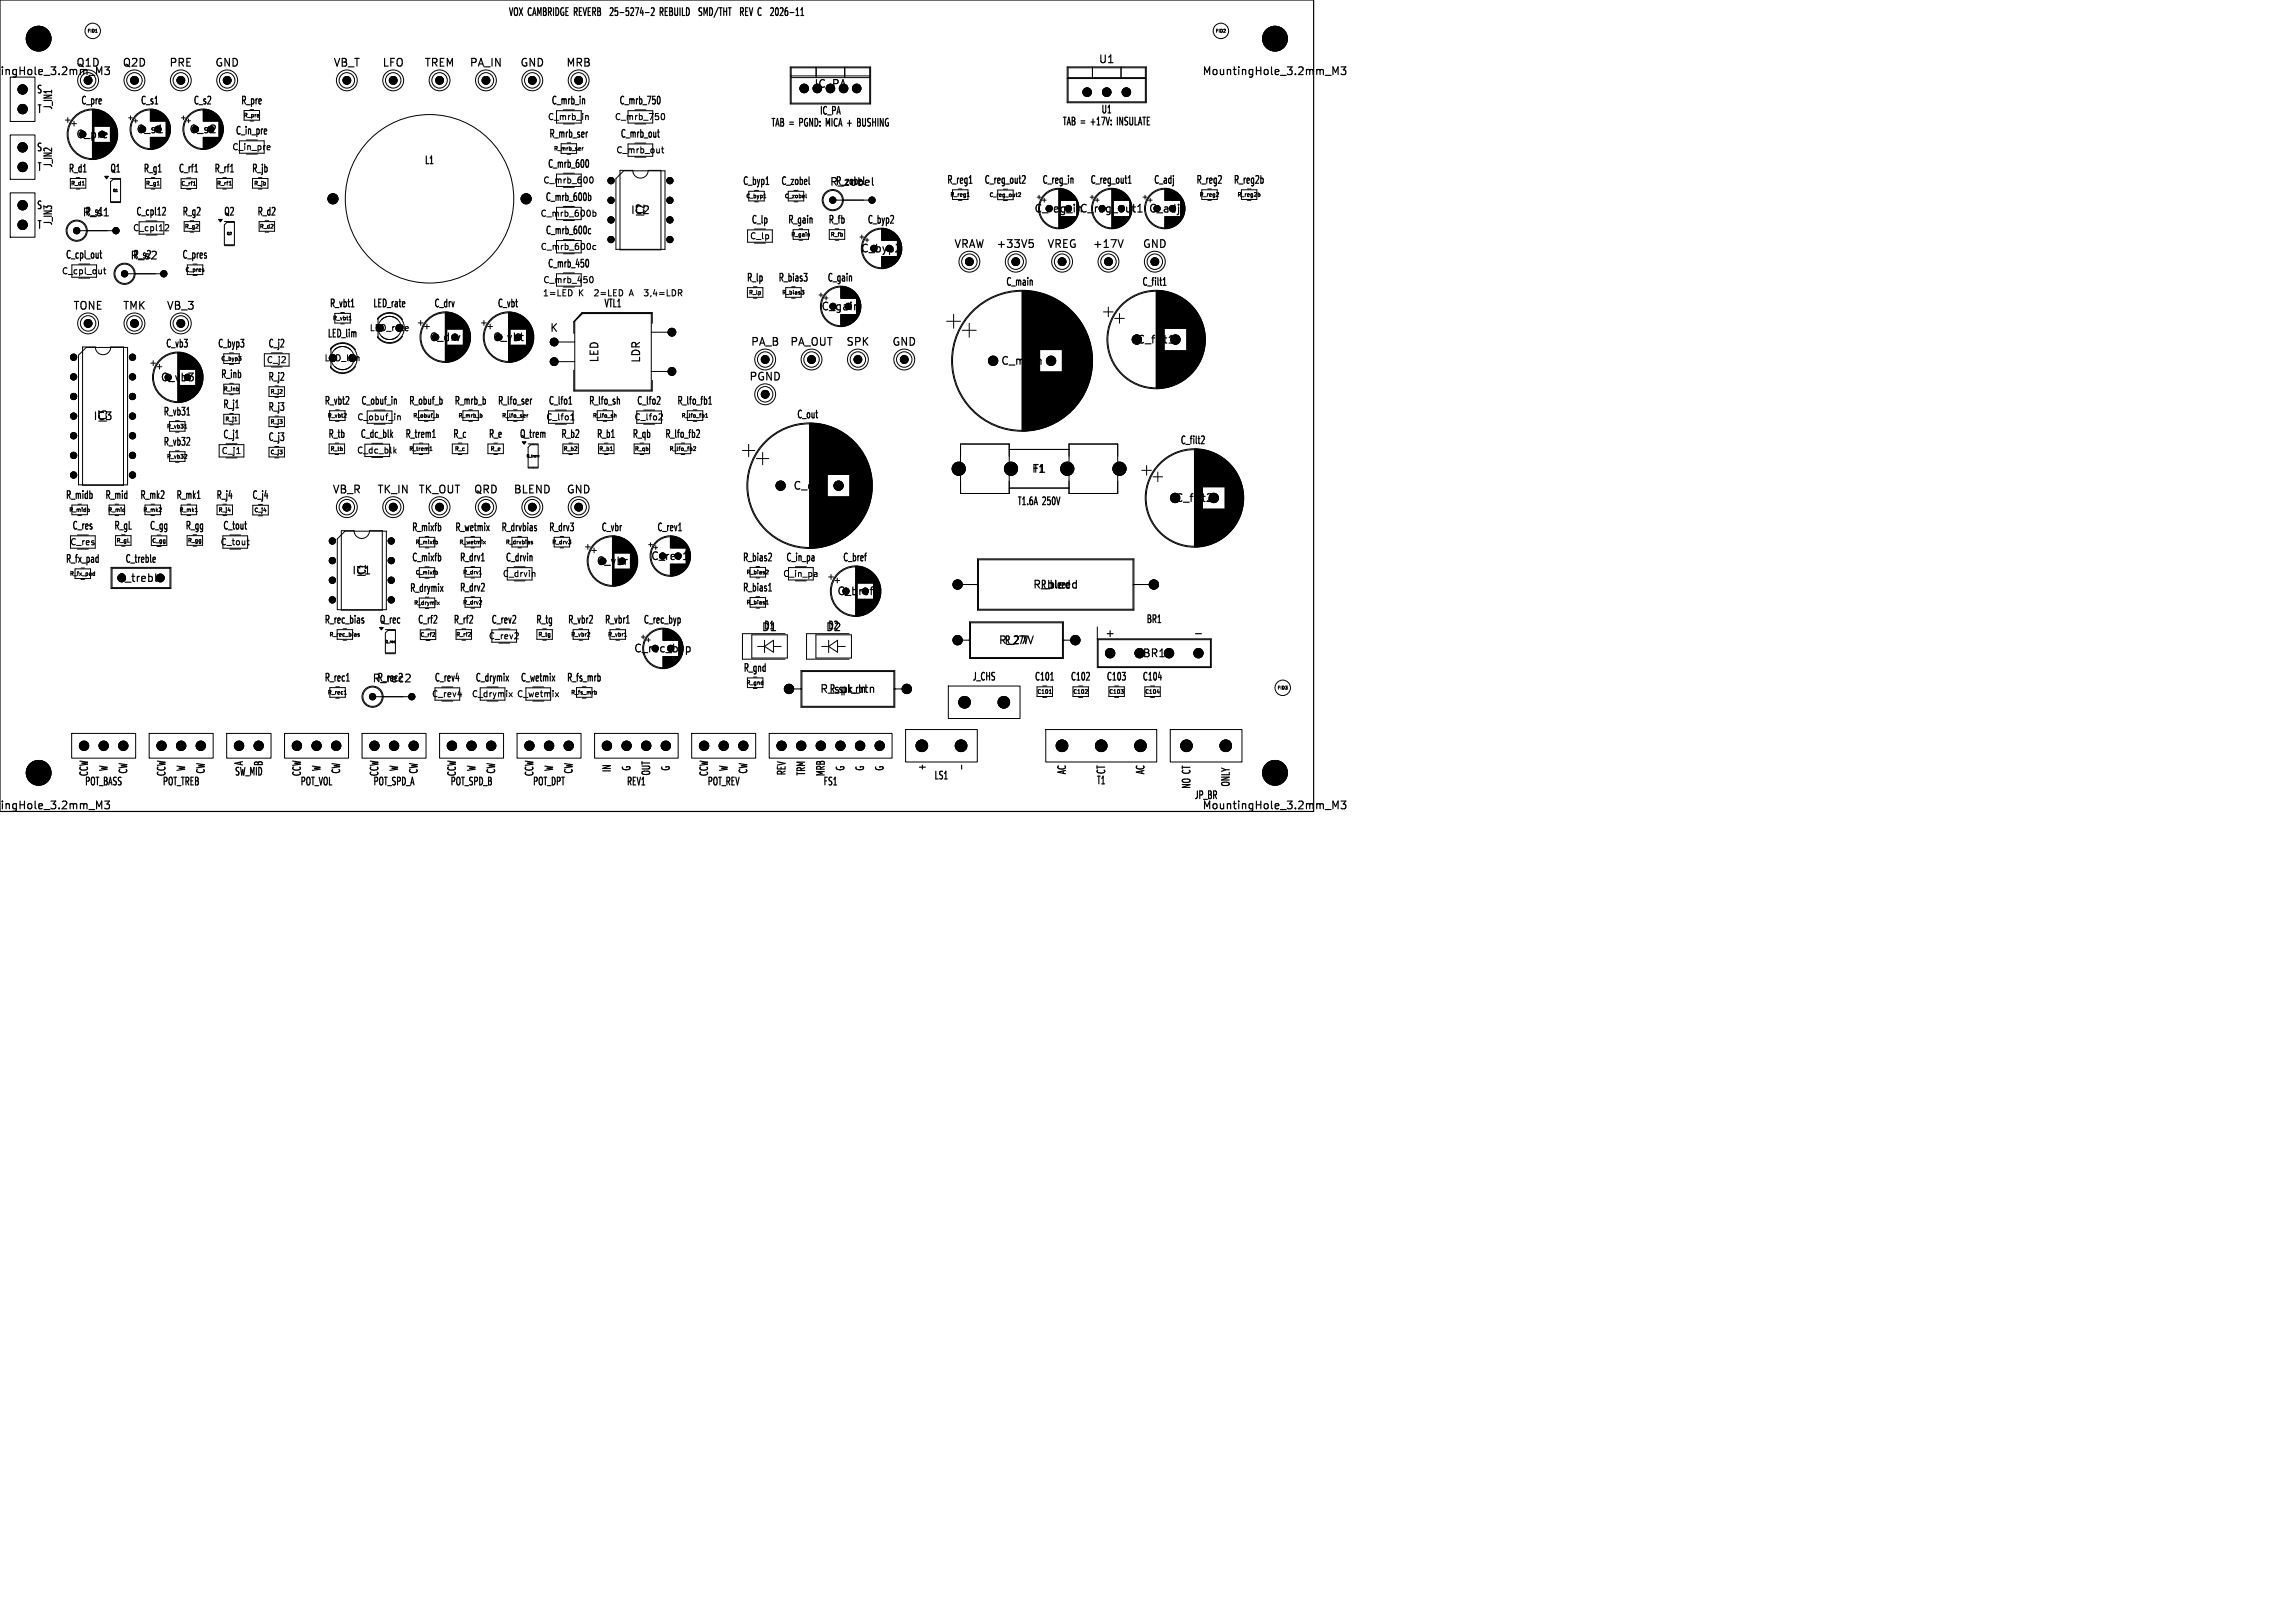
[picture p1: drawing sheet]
<svg xmlns="http://www.w3.org/2000/svg" width="297mm" height="210mm" viewBox="0 0 297 210" stroke-linecap="round" stroke-linejoin="round" font-family="sans-serif">
<defs><g id="words">
<g font-size="1.4">
<text x="65.7" y="2.3">VOX CAMBRIDGE REVERB</text>
<text x="80" y="2.3">25-5274-2</text>
<text x="86.7" y="2.3">REBUILD</text>
<text x="92.4" y="2.3">SMD/THT</text>
<text x="98.4" y="2.3">REV C</text>
<text x="103.3" y="2.3">2026-11</text>
<text x="-1" y="9.9">tingHole_3.2mm_M3</text>
<text x="9.8" y="8.8">Q1D</text>
<text x="15.8" y="8.8">Q2D</text>
<text x="21.8" y="8.8">PRE</text>
<text x="27.8" y="8.8">GND</text>
<text x="43.1" y="8.8">VB_T</text>
<text x="49.4" y="8.8">LFO</text>
<text x="54.9" y="8.8">TREM</text>
<text x="60.7" y="8.8">PA_IN</text>
<text x="67.2" y="8.8">GND</text>
<text x="73.2" y="8.8">MRB</text>
<text x="105.3" y="11.6">IC_PA</text>
<text x="142.1" y="8.4">U1</text>
<text x="155.5" y="9.9">MountingHole_3.2mm_M3</text>
<text x="4.7" y="12.3">S</text>
<text x="4.7" y="14.8">T</text>
<text x="6.9" y="14.3" transform="rotate(-90 6.9 14.3)">J_IN1</text>
<text x="10.4" y="13.7">C_pre</text>
<text x="17.6" y="17.5">C_s1</text>
<text x="18.1" y="13.7">C_s1</text>
<text x="24.4" y="17.5">C_s2</text>
<text x="24.9" y="13.7">C_s2</text>
<text x="30.4" y="17.6">C_in_pre</text>
<text x="31.1" y="13.7">R_pre</text>
<text x="71.3" y="13.7">C_mrb_in</text>
<text x="80" y="13.7">C_mrb_750</text>
<text x="99.7" y="16.6">TAB =</text>
<text x="103.8" y="16.6">PGND: MICA +</text>
<text x="106" y="15">IC_PA</text>
<text x="112.3" y="16.6">BUSHING</text>
<text x="137.4" y="16.4">TAB =</text>
<text x="141.5" y="16.4">+17V:</text>
<text x="142.4" y="14.9">U1</text>
<text x="145.2" y="16.4">INSULATE</text>
<text x="4.7" y="19.8">S</text>
<text x="4.7" y="22.3">T</text>
<text x="6.9" y="21.8" transform="rotate(-90 6.9 21.8)">J_IN2</text>
<text x="8.8" y="22.5">R_d1</text>
<text x="9.8" y="18.1">C_pre</text>
<text x="14.1" y="22.5">Q1</text>
<text x="18.5" y="22.5">R_g1</text>
<text x="23" y="22.5">C_rf1</text>
<text x="27.6" y="22.5">R_rf1</text>
<text x="32.5" y="22.5">R_jb</text>
<text x="54.9" y="21.5">L1</text>
<text x="70.8" y="21.9">C_mrb_600</text>
<text x="71" y="18">R_mrb_ser</text>
<text x="80.2" y="18">C_mrb_out</text>
<text x="122.5" y="24">R_reg1</text>
<text x="127.3" y="24">C_reg_out2</text>
<text x="134.8" y="24">C_reg_in</text>
<text x="141" y="24">C_reg_out1</text>
<text x="149.2" y="24">C_adj</text>
<text x="154.7" y="24">R_reg2</text>
<text x="159.5" y="24">R_reg2b</text>
<text x="4.7" y="27.3">S</text>
<text x="4.7" y="29.8">T</text>
<text x="6.9" y="29.3" transform="rotate(-90 6.9 29.3)">J_IN3</text>
<text x="10.6" y="28.2">R_s1</text>
<text x="17.5" y="28.1">C_cpl12</text>
<text x="23.5" y="28.1">R_g2</text>
<text x="28.9" y="28.1">Q2</text>
<text x="33.2" y="28.1">R_d2</text>
<text x="70.5" y="26.2">C_mrb_600b</text>
<text x="83.6" y="28.1" transform="rotate(-90 83.6 28.1)">IC2</text>
<text x="96" y="24.1">C_byp1</text>
<text x="97.2" y="29.1">C_lp</text>
<text x="101" y="24.1">C_zobel</text>
<text x="101.9" y="29.1">R_gain</text>
<text x="107.1" y="29.1">R_fb</text>
<text x="107.3" y="24.3">R_zobel</text>
<text x="108.1" y="24.1">R_zobel</text>
<text x="112.2" y="29.1">C_byp2</text>
<text x="133.8" y="27.7">C_reg_in</text>
<text x="139.6" y="27.7">C_reg_out1</text>
<text x="148.6" y="27.7">C_adj</text>
<text x="8.4" y="33.7">C_cpl_out</text>
<text x="16.8" y="33.8">R_s2</text>
<text x="23.5" y="33.7">C_pres</text>
<text x="70.5" y="30.5">C_mrb_600c</text>
<text x="70.8" y="34.8">C_mrb_450</text>
<text x="111.3" y="32.9">C_byp2</text>
<text x="123.4" y="32.3">VRAW</text>
<text x="128.8" y="32.3">+33V5</text>
<text x="135.4" y="32.3">VREG</text>
<text x="141.3" y="32.3">+17V</text>
<text x="147.8" y="32.3">GND</text>
<text x="9.4" y="40.3">TONE</text>
<text x="15.8" y="40.3">TMK</text>
<text x="21.5" y="40.3">VB_3</text>
<text x="42.6" y="40">R_vbt1</text>
<text x="48.2" y="40">LED_rate</text>
<text x="56.1" y="40">C_drv</text>
<text x="64.3" y="40">C_vbt</text>
<text x="78.1" y="40">VTL1</text>
<text x="96.5" y="36.6">R_lp</text>
<text x="100.6" y="36.6">R_bias3</text>
<text x="106.2" y="40.4">C_gain</text>
<text x="107" y="36.6">C_gain</text>
<text x="130.1" y="37.2">C_main</text>
<text x="147.7" y="37.2">C_filt1</text>
<text x="21.4" y="45.2">C_vb3</text>
<text x="28.1" y="45.2">C_byp3</text>
<text x="34.6" y="45.2">C_j2</text>
<text x="42.3" y="43.9">LED_lim</text>
<text x="55.5" y="44.4">C_drv</text>
<text x="63.7" y="44.4">C_vbt</text>
<text x="71.1" y="43.2">K</text>
<text x="77.6" y="47" transform="rotate(-90 77.6 47)">LED</text>
<text x="83" y="47.1" transform="rotate(-90 83 47.1)">LDR</text>
<text x="97.1" y="44.9">PA_B</text>
<text x="102.2" y="44.9">PA_OUT</text>
<text x="109.4" y="44.9">SPK</text>
<text x="115.4" y="44.9">GND</text>
<text x="129.5" y="47.4">C_main</text>
<text x="147.1" y="44.7">C_filt1</text>
<text x="20.7" y="49.6">C_vb3</text>
<text x="21" y="54">R_vb31</text>
<text x="28.5" y="49.1">R_inb</text>
<text x="28.8" y="53">R_j1</text>
<text x="34.6" y="49.5">R_j2</text>
<text x="34.6" y="53.4">R_j3</text>
<text x="41.9" y="52.6">R_vbt2</text>
<text x="46.6" y="52.6">C_obuf_in</text>
<text x="52.8" y="52.6">R_obuf_b</text>
<text x="58.7" y="52.6">R_mrb_b</text>
<text x="64.3" y="52.6">R_lfo_ser</text>
<text x="70.9" y="52.6">C_lfo1</text>
<text x="76.1" y="52.6">R_lfo_sh</text>
<text x="82.3" y="52.6">C_lfo2</text>
<text x="87.5" y="52.6">R_lfo_fb1</text>
<text x="96.9" y="49.4">PGND</text>
<text x="14.1" y="54.8" transform="rotate(-90 14.1 54.8)">IC3</text>
<text x="21" y="57.9">R_vb32</text>
<text x="28.8" y="56.9">C_j1</text>
<text x="34.6" y="57.3">C_j3</text>
<text x="42.4" y="56.9">R_tb</text>
<text x="46.5" y="56.9">C_dc_blk</text>
<text x="52.3" y="56.9">R_trem1</text>
<text x="58.5" y="56.9">R_c</text>
<text x="63.1" y="56.9">R_e</text>
<text x="67.1" y="56.9">Q_trem</text>
<text x="72.5" y="56.9">R_b2</text>
<text x="77.1" y="56.9">R_b1</text>
<text x="81.7" y="56.9">R_qb</text>
<text x="86" y="56.9">R_lfo_fb2</text>
<text x="103" y="54.3">C_out</text>
<text x="152.7" y="57.7">C_filt2</text>
<text x="8.4" y="64.8">R_midb</text>
<text x="13.5" y="64.8">R_mid</text>
<text x="18" y="64.8">R_mk2</text>
<text x="22.7" y="64.8">R_mk1</text>
<text x="27.9" y="64.8">R_j4</text>
<text x="32.5" y="64.8">C_j4</text>
<text x="43" y="64.1">VB_R</text>
<text x="48.7" y="64.1">TK_IN</text>
<text x="54.1" y="64.1">TK_OUT</text>
<text x="61.2" y="64.1">QRD</text>
<text x="66.4" y="64.1">BLEND</text>
<text x="73.2" y="64.1">GND</text>
<text x="102.6" y="63.6">C_out</text>
<text x="131.6" y="65.6">T1.6A</text>
<text x="133.4" y="61.4">F1</text>
<text x="135" y="65.6">250V</text>
<text x="152" y="65.2">C_filt2</text>
<text x="9.2" y="68.7">C_res</text>
<text x="14.7" y="68.7">R_gL</text>
<text x="19.3" y="68.7">C_gg</text>
<text x="23.9" y="68.7">R_gg</text>
<text x="28.8" y="68.7">C_tout</text>
<text x="53.2" y="69">R_mixfb</text>
<text x="58.8" y="69">R_wetmix</text>
<text x="64.8" y="69">R_drvbias</text>
<text x="70.9" y="69">R_drv3</text>
<text x="77.7" y="69">C_vbr</text>
<text x="84.9" y="69">C_rev1</text>
<text x="8.4" y="73">R_fx_pad</text>
<text x="15.1" y="75.5">C_treble</text>
<text x="16.1" y="73">C_treble</text>
<text x="47.5" y="74.8" transform="rotate(-90 47.5 74.8)">IC1</text>
<text x="52.9" y="76.8">R_drymix</text>
<text x="53.2" y="72.9">C_mixfb</text>
<text x="59.4" y="76.8">R_drv2</text>
<text x="59.4" y="72.9">R_drv1</text>
<text x="65.3" y="72.9">C_drvin</text>
<text x="77.1" y="73.3">C_vbr</text>
<text x="84.1" y="72.7">C_rev1</text>
<text x="96" y="76.7">R_bias1</text>
<text x="96" y="72.8">R_bias2</text>
<text x="101.6" y="72.8">C_in_pa</text>
<text x="108.2" y="77.2">C_bref</text>
<text x="109" y="72.8">C_bref</text>
<text x="133.6" y="76.4">R_bleed</text>
<text x="134.6" y="76.4">R_bleed</text>
<text x="41.9" y="80.9">R_rec_bias</text>
<text x="49" y="80.9">Q_rec</text>
<text x="54" y="80.9">C_rf2</text>
<text x="58.6" y="80.9">R_rf2</text>
<text x="63.5" y="80.9">C_rev2</text>
<text x="69.3" y="80.9">R_tg</text>
<text x="73.4" y="80.9">R_vbr2</text>
<text x="78.2" y="80.9">R_vbr1</text>
<text x="83.2" y="80.9">C_rec_byp</text>
<text x="98.5" y="81.9">D1</text>
<text x="106.8" y="81.9">D2</text>
<text x="129.9" y="83.6">R_27V</text>
<text x="142.9" y="82.6">+</text>
<text x="148.3" y="80.8">BR1</text>
<text x="41.9" y="88.4">R_rec1</text>
<text x="48.1" y="88.5">R_rec2</text>
<text x="48.7" y="88.4">R_rec2</text>
<text x="56.1" y="88.4">C_rev4</text>
<text x="61.4" y="88.4">C_drymix</text>
<text x="67.3" y="88.4">C_wetmix</text>
<text x="73.2" y="88.4">R_fs_mrb</text>
<text x="82" y="84.6">C_rec_byp</text>
<text x="96.1" y="87.1">R_gnd</text>
<text x="106" y="89.9">R_spk_rtn</text>
<text x="107.2" y="89.9">R_spk_rtn</text>
<text x="125.7" y="88.3">J_CHS</text>
<text x="133.8" y="88.3">C101</text>
<text x="138.4" y="88.3">C102</text>
<text x="143.1" y="88.3">C103</text>
<text x="147.7" y="88.3">C104</text>
<text x="147.8" y="85.2">BR1</text>
<text x="10.9" y="101.8">POT_BASS</text>
<text x="11.6" y="100.6" transform="rotate(-90 11.6 100.6)">CCW</text>
<text x="14.1" y="99.9" transform="rotate(-90 14.1 99.9)">W</text>
<text x="16.7" y="100.3" transform="rotate(-90 16.7 100.3)">CW</text>
<text x="20.9" y="101.8">POT_TREB</text>
<text x="21.6" y="100.6" transform="rotate(-90 21.6 100.6)">CCW</text>
<text x="24.2" y="99.9" transform="rotate(-90 24.2 99.9)">W</text>
<text x="26.7" y="100.3" transform="rotate(-90 26.7 100.3)">CW</text>
<text x="30.3" y="100.6">SW_MID</text>
<text x="31.7" y="99.2" transform="rotate(-90 31.7 99.2)">A</text>
<text x="34.2" y="99.3" transform="rotate(-90 34.2 99.3)">B</text>
<text x="38.8" y="101.8">POT_VOL</text>
<text x="39.1" y="100.6" transform="rotate(-90 39.1 100.6)">CCW</text>
<text x="41.7" y="99.9" transform="rotate(-90 41.7 99.9)">W</text>
<text x="44.2" y="100.3" transform="rotate(-90 44.2 100.3)">CW</text>
<text x="48.2" y="101.8">POT_SPD_A</text>
<text x="49.2" y="100.6" transform="rotate(-90 49.2 100.6)">CCW</text>
<text x="51.7" y="99.9" transform="rotate(-90 51.7 99.9)">W</text>
<text x="54.3" y="100.3" transform="rotate(-90 54.3 100.3)">CW</text>
<text x="58.2" y="101.8">POT_SPD_B</text>
<text x="59.2" y="100.6" transform="rotate(-90 59.2 100.6)">CCW</text>
<text x="61.7" y="99.9" transform="rotate(-90 61.7 99.9)">W</text>
<text x="64.3" y="100.3" transform="rotate(-90 64.3 100.3)">CW</text>
<text x="68.8" y="101.8">POT_DPT</text>
<text x="69.2" y="100.6" transform="rotate(-90 69.2 100.6)">CCW</text>
<text x="71.8" y="99.9" transform="rotate(-90 71.8 99.9)">W</text>
<text x="74.3" y="100.3" transform="rotate(-90 74.3 100.3)">CW</text>
<text x="79.3" y="100.1" transform="rotate(-90 79.3 100.1)">IN</text>
<text x="81" y="101.8">REV1</text>
<text x="81.8" y="99.9" transform="rotate(-90 81.8 99.9)">G</text>
<text x="84.3" y="100.5" transform="rotate(-90 84.3 100.5)">OUT</text>
<text x="86.9" y="99.9" transform="rotate(-90 86.9 99.9)">G</text>
<text x="91.4" y="101.8">POT_REV</text>
<text x="91.8" y="100.6" transform="rotate(-90 91.8 100.6)">CCW</text>
<text x="94.4" y="99.9" transform="rotate(-90 94.4 99.9)">W</text>
<text x="96.9" y="100.3" transform="rotate(-90 96.9 100.3)">CW</text>
<text x="101.9" y="100.5" transform="rotate(-90 101.9 100.5)">REV</text>
<text x="104.4" y="100.5" transform="rotate(-90 104.4 100.5)">TRM</text>
<text x="106.4" y="101.8">FS1</text>
<text x="107" y="100.6" transform="rotate(-90 107 100.6)">MRB</text>
<text x="109.5" y="99.9" transform="rotate(-90 109.5 99.9)">G</text>
<text x="112" y="99.9" transform="rotate(-90 112 99.9)">G</text>
<text x="114.6" y="99.9" transform="rotate(-90 114.6 99.9)">G</text>
<text x="120" y="99.8" transform="rotate(-90 120 99.8)">+</text>
<text x="120.8" y="101.1">LS1</text>
<text x="138.2" y="100.4" transform="rotate(-90 138.2 100.4)">AC</text>
<text x="141.8" y="101.7">T1</text>
<text x="143.2" y="100.3" transform="rotate(-90 143.2 100.3)">CT</text>
<text x="148.3" y="100.4" transform="rotate(-90 148.3 100.4)">AC</text>
<text x="159.3" y="101.9" transform="rotate(-90 159.3 101.9)">ONLY</text>
<text x="-1" y="104.9">tingHole_3.2mm_M3</text>
<text x="154.3" y="102.2" transform="rotate(-90 154.3 102.2)">NO CT</text>
<text x="154.5" y="103.6">JP_BR</text>
<text x="155.5" y="104.9">MountingHole_3.2mm_M3</text>
</g>
<g font-size="1.1">
<text x="70.8" y="15.7">C_mrb_in</text>
<text x="79.5" y="15.7">C_mrb_750</text>
<text x="30" y="19.6">C_in_pre</text>
<text x="70.2" y="23.9">C_mrb_600</text>
<text x="79.7" y="20">C_mrb_out</text>
<text x="69.9" y="28.2">C_mrb_600b</text>
<text x="7.9" y="35.7">C_cpl_out</text>
<text x="17.1" y="30.1">C_cpl12</text>
<text x="69.9" y="32.5">C_mrb_600c</text>
<text x="97" y="31.1">C_lp</text>
<text x="70.2" y="38.5">1=LED</text>
<text x="70.2" y="36.8">C_mrb_450</text>
<text x="74.9" y="38.5">K</text>
<text x="77.3" y="38.5">2=LED</text>
<text x="82.1" y="38.5">A</text>
<text x="84.4" y="38.5">3,4=LDR</text>
<text x="34.4" y="47.2">C_j2</text>
<text x="41.9" y="46.9">LED_lim</text>
<text x="47.8" y="43">LED_rate</text>
<text x="28.6" y="58.9">C_j1</text>
<text x="46.1" y="58.9">C_dc_blk</text>
<text x="46.1" y="54.6">C_obuf_in</text>
<text x="70.6" y="54.6">C_lfo1</text>
<text x="82" y="54.6">C_lfo2</text>
<text x="9" y="70.7">C_res</text>
<text x="28.5" y="70.7">C_tout</text>
<text x="65" y="74.8">C_drvin</text>
<text x="101.3" y="74.8">C_in_pa</text>
<text x="63.2" y="82.9">C_rev2</text>
<text x="55.8" y="90.4">C_rev4</text>
<text x="61" y="90.4">C_drymix</text>
<text x="66.8" y="90.4">C_wetmix</text>
</g>
<g font-size=".7">
<text x="31.5" y="15.3">R_pre</text>
<text x="71.6" y="19.6">R_mrb_ser</text>
<text x="9.1" y="24.1">R_d1</text>
<text x="18.8" y="24.1">R_g1</text>
<text x="23.4" y="24.1">C_rf1</text>
<text x="23.9" y="29.7">R_g2</text>
<text x="28" y="24.1">R_rf1</text>
<text x="32.8" y="24.1">R_jb</text>
<text x="33.6" y="29.7">R_d2</text>
<text x="96.5" y="25.7">C_byp1</text>
<text x="101.5" y="25.7">C_zobel</text>
<text x="122.9" y="25.6">R_reg1</text>
<text x="128" y="25.6">C_reg_out2</text>
<text x="155.2" y="25.6">R_reg2</text>
<text x="160.1" y="25.6">R_reg2b</text>
<text x="23.9" y="35.3">C_pres</text>
<text x="102.3" y="30.7">R_gain</text>
<text x="107.4" y="30.7">R_fb</text>
<text x="43" y="41.5">R_vbt1</text>
<text x="96.9" y="38.2">R_lp</text>
<text x="101.2" y="38.2">R_bias3</text>
<text x="28.6" y="46.8">C_byp3</text>
<text x="28.9" y="50.7">R_inb</text>
<text x="34.9" y="51">R_j2</text>
<text x="21.5" y="59.4">R_vb32</text>
<text x="21.5" y="55.5">R_vb31</text>
<text x="29.1" y="54.6">R_j1</text>
<text x="34.9" y="58.9">C_j3</text>
<text x="34.9" y="54.9">R_j3</text>
<text x="42.3" y="54.1">R_vbt2</text>
<text x="42.7" y="58.4">R_tb</text>
<text x="52.9" y="58.4">R_trem1</text>
<text x="53.4" y="54.1">R_obuf_b</text>
<text x="58.8" y="58.4">R_c</text>
<text x="59.3" y="54.1">R_mrb_b</text>
<text x="63.4" y="58.4">R_e</text>
<text x="64.9" y="54.1">R_lfo_ser</text>
<text x="72.9" y="58.4">R_b2</text>
<text x="76.7" y="54.1">R_lfo_sh</text>
<text x="77.5" y="58.4">R_b1</text>
<text x="82.1" y="58.4">R_qb</text>
<text x="86.6" y="58.4">R_lfo_fb2</text>
<text x="88.1" y="54.1">R_lfo_fb1</text>
<text x="8.9" y="66.3">R_midb</text>
<text x="13.9" y="66.3">R_mid</text>
<text x="15" y="70.3">R_gL</text>
<text x="18.5" y="66.3">R_mk2</text>
<text x="19.6" y="70.3">C_gg</text>
<text x="23.2" y="66.3">R_mk1</text>
<text x="24.3" y="70.3">R_gg</text>
<text x="28.2" y="66.3">R_j4</text>
<text x="32.8" y="66.4">C_j4</text>
<text x="53.7" y="70.5">R_mixfb</text>
<text x="59.4" y="70.5">R_wetmix</text>
<text x="65.4" y="70.5">R_drvbias</text>
<text x="71.4" y="70.5">R_drv3</text>
<text x="9" y="74.6">R_fx_pad</text>
<text x="53.7" y="74.5">C_mixfb</text>
<text x="59.9" y="74.4">R_drv1</text>
<text x="96.5" y="74.4">R_bias2</text>
<text x="42.6" y="82.5">R_rec_bias</text>
<text x="53.5" y="78.4">R_drymix</text>
<text x="54.3" y="82.5">C_rf2</text>
<text x="59" y="82.5">R_rf2</text>
<text x="59.9" y="78.3">R_drv2</text>
<text x="69.6" y="82.5">R_tg</text>
<text x="73.9" y="82.5">R_vbr2</text>
<text x="78.6" y="82.5">R_vbr1</text>
<text x="96.5" y="78.3">R_bias1</text>
<text x="42.4" y="90">R_rec1</text>
<text x="73.8" y="90">R_fs_mrb</text>
<text x="96.5" y="88.7">R_gnd</text>
<text x="134.2" y="89.9">C101</text>
<text x="138.8" y="89.9">C102</text>
<text x="143.5" y="89.9">C103</text>
<text x="148.1" y="89.9">C104</text>
</g>
<g font-size=".6">
<text x="11.3" y="4.3">FID1</text>
<text x="157.3" y="4.3">FID2</text>
<text x="165.3" y="89.3">FID3</text>
</g>
<g font-size=".4">
<text x="14.6" y="24.9">Q1</text>
<text x="29.3" y="30.5">Q2</text>
<text x="68.1" y="59.2">Q_trem</text>
<text x="49.8" y="83.3">Q_rec</text>
</g>
</g></defs>
<g fill="none" stroke="#000" stroke-width=".13">
<path d="M1.3 10h3.2v5.7h-3.2zM1.3 17.5h3.2v5.7h-3.2zM8.5 15.5h.6M8.8 15.2v.7M9.3 16h.6M9.6 15.7v.6M12 14.1v6.5M12.1 14.1v6.5M12.2 14.2v6.4M12.2 14.2v2.1M12.2 18.4v2.2M12.3 14.2v2.1"/>
<path d="M12.3 18.4v2.2M12.4 14.2v2.1M12.4 18.4v2.2M12.5 14.2v2.1M12.5 18.4v2.2M12.6 14.2v2.1M12.6 18.4v2.2M12.6 18.4v2.1M12.7 14.2v2.1M12.7 18.4v2.1M12.8 14.2v2.1M12.8 18.4v2.1"/>
<path d="M12.8 14.3v2M12.9 14.3v2M12.9 18.4v2.1M13 14.3v2M13 18.4v2M13.1 14.3v2M13.1 18.4v2M13.1 14.4v1.9M13.2 14.4v1.9M13.2 18.4v2M13.2 18.4v1.9M13.3 14.4v1.9"/>
<path d="M13.3 18.4v1.9M13.4 14.5v1.8M13.4 18.4v1.9M13.5 14.5v1.8M13.5 18.4v1.8M13.6 14.6v1.7M13.6 18.4v1.8M13.6 18.4v1.7M13.7 14.6v1.7M13.7 18.4v1.7M13.7 14.7v1.6M13.8 14.7v1.6"/>
<path d="M13.8 18.4v1.7M13.8 18.4v1.6M13.9 14.8v1.5M13.9 18.4v1.6M14 14.8v1.5M14 18.4v1.5M14 14.9v1.4M14.1 14.9v1.4M14.1 18.4v1.4M14.1 15v1.3M14.2 15v1.3M14.2 18.4v1.4"/>
<path d="M14.2 18.4v1.3M14.2 15.1v1.2M14.3 15.1v4.5M14.3 15.2v4.4M14.4 15.2v4.4M14.4 15.2v4.3M14.4 15.3v4.2M14.5 15.3v4.1M14.5 15.4v4M14.6 15.4v3.9M14.6 15.5v3.8M14.6 15.5v3.7"/>
<path d="M14.7 15.6v3.6M14.7 15.7v3.4M14.8 15.7v3.3M14.8 15.8v3.2M14.8 15.9v3M14.9 15.9v2.9M14.9 16v2.7M15 16.1v2.5M15 16.2v2.3M15 16.3v2.1M15.1 16.4v1.9M15.1 16.6v1.6"/>
<path d="M15.2 16.7v1.3M15.2 17v.8M16.6 15.3h.5M16.9 15v.5M17.3 15.6h.5M17.6 15.4v.5M19.5 14.1v1.6M19.5 17.8v1.5M19.6 14.1v1.6M19.6 17.8v1.5M19.7 14.2v1.5M19.7 17.8v1.5"/>
<path d="M19.8 14.2v1.5M19.8 17.8v1.5M19.9 14.2v1.5M19.9 17.8v1.5M20 14.2v1.5M20 17.8v1.5M20 17.8v1.4M20.1 14.2v1.5M20.1 17.8v1.4M20.2 14.2v1.5M20.2 17.8v1.4M20.2 14.3v1.4"/>
<path d="M20.3 14.3v1.4M20.3 17.8v1.4M20.4 14.3v1.4M20.4 17.8v1.3M20.5 14.3v1.4M20.5 17.8v1.3M20.5 14.4v1.3M20.6 14.4v1.3M20.6 17.8v1.3M20.6 17.8v1.2M20.7 14.4v1.3M20.7 17.8v1.2"/>
<path d="M20.7 14.5v1.2M20.8 14.5v1.2M20.8 17.8v1.1M20.9 14.6v1.1M20.9 17.8v1.1M20.9 17.8v1M21 14.6v1.1M21 17.8v1M21 14.7v1M21.1 14.7v1M21.1 17.8v1M21.1 17.8v.9"/>
<path d="M21.1 14.8v.9M21.2 14.8v.9M21.2 17.8v.9M21.2 17.8v.8M21.3 14.9v.8M21.3 17.8v.8M21.3 17.8v.7M21.4 15v.7M21.4 17.8v.7M21.4 17.8v.6M21.5 15.1v.6M21.5 17.8v.6"/>
<path d="M21.5 15.1v3.2M21.5 15.2v3.1M21.6 15.2v3M21.6 15.3v2.9M21.7 15.3v2.8M21.7 15.4v2.6M21.7 15.5v2.5M21.8 15.5v2.4M21.8 15.6v2.2M21.9 15.7v2M21.9 15.8v1.8M21.9 15.9v1.6"/>
<path d="M22 16v1.4M22 16.2v1M22.1 16.4v.6M23.5 15.3h.5M23.7 15v.5M24.2 15.6h.5M24.4 15.4v.5M26.3 14.1v1.6M26.3 17.8v1.5M26.4 14.1v1.6M26.4 17.8v1.5M26.5 14.2v1.5"/>
<path d="M26.5 17.8v1.5M26.6 14.2v1.5M26.6 17.8v1.5M26.7 14.2v1.5M26.7 17.8v1.5M26.8 14.2v1.5M26.8 17.8v1.5M26.8 17.8v1.4M26.9 14.2v1.5M26.9 17.8v1.4M27 14.2v1.5M27 17.8v1.4"/>
<path d="M27.1 14.3v1.4M27.1 17.8v1.4M27.2 14.3v1.4M27.2 17.8v1.4M27.2 17.8v1.3M27.3 14.3v1.4M27.3 17.8v1.3M27.3 14.4v1.3M27.4 14.4v1.3M27.4 17.8v1.3M27.5 14.4v1.3M27.5 17.8v1.2"/>
<path d="M27.5 14.5v1.2M27.6 14.5v1.2M27.6 17.8v1.2M27.6 17.8v1.1M27.7 14.5v1.2M27.7 17.8v1.1M27.7 14.6v1.1M27.8 14.6v1.1M27.8 17.8v1M27.9 14.7v1M27.9 17.8v1M27.9 17.8v.9"/>
<path d="M28 14.8v.9M28 17.8v.9M28.1 14.8v.9M28.1 17.8v.8M28.1 14.9v.8M28.2 14.9v.8M28.2 17.8v.7M28.2 15v.7M28.3 15v.7M28.3 17.8v.6M28.3 15.1v.6M28.3 15.1v3.2"/>
<path d="M28.4 15.2v3.1M28.4 15.2v3M28.5 15.3v2.9M28.5 15.3v2.8M28.5 15.4v2.6M28.6 15.5v2.5M28.6 15.5v2.4M28.7 15.6v2.2M28.7 15.7v2M28.7 15.8v1.8M28.8 15.9v1.6M28.8 16v1.4"/>
<path d="M28.9 16.2v1M28.9 16.4v.6M31 18.2h3.2v1.6h-3.2zM31.6 14.3v1.3h2v-1.3M34.8 18.9l.2 .1-.4 .1M34.9 19.4h-.1M72 14.3h3.2v1.6h-3.2zM72.6 18.6v1.3h2v-1.3M73.4 20h.4M75.3 19.1v.4M75.4 19.2h-.1M75.4 19.1v.1"/>
<path d="M75.5 19.1h-.1M75.9 15l.2 .1v.4M81.3 14.3h3.2v1.6h-3.2zM81.3 18.6h3.2v1.6h-3.2zM85.6 19.3h.3M85.6 14.8l.2-.1a.43 .43 0 0 1 .2 .4 .43 .43 0 0 1-.2 .4l-.2-.1M85.7 19v.7l.2 .1M102.3 8.7h10.4v4.8h-10.4zM102.3 9.8h10.4M102.4 8.8h10.1v4.5h-10.1zM102.4 10h10.1M105.6 8.7v1.3"/>
<path d="M109.3 8.7v1.3M138.1 8.7h10.2v4.6h-10.2zM138.1 10.2h10.2M138.2 8.8h10v4.4h-10zM138.2 10h10M141.4 8.7v1.5M145.1 8.7v1.5M1.3 25h3.2v5.7h-3.2zM9.1 23.1v1.3h2v-1.3M9.3 34.3h3.2v1.6h-3.2zM9.9 24.5h.4M9.9 29.9h5.1"/>
<path d="M10.6 24h.3M13.4 34.9h.3M13.5 34.6v.7l.2 .1M14.3 23.1h1.3M14.3 26.2h1.3M14.6 23.2h1v2.9h-1.3v-2.6zM16.1 35.4h5.1M18 28.7h3.2v1.6h-3.2zM18.8 23.1v1.3h2v-1.3M20.3 24h.3M21.5 29.1h.3v.2l-.5 .6h.5M23.4 23.1v1.3h2v-1.3"/>
<path d="M23.8 28.7v1.2h2v-1.2M24.2 24.5h.5M24.2 34.3v1.2h2v-1.2M25 24h.3M28.1 23.1v1.3h2v-1.3M28.8 24.5h.5M29 31.8h1.3M29 28.7h1.3M29.4 28.8h.9v2.9h-1.3v-2.6zM29.7 24h.2M32.7 23.1v1.3h2v-1.3M33.5 28.7v1.2h2v-1.2"/>
<path d="M34.3 30h.5M72 35.4h3.2v1.6h-3.2zM72 22.5h3.2v1.6h-3.2zM72 26.8h3.2v1.6h-3.2zM72 31.1h3.2v1.6h-3.2zM73.9 37.5l.1 .3-.1 .5M76.4 23l.1-.1a.43 .43 0 0 1 .3 .4 .43 .43 0 0 1-.3 .4l-.1-.1M76.4 35.9l.1-.1a.43 .43 0 0 1 .3 .4 .43 .43 0 0 1-.3 .4l-.1-.1M76.7 27.2v.8M76.7 27.5h.3l.1 .1-.1 .4h-.3M77.1 31.8h-.2l-.2 .1 .1 .4h.3M77.4 37.8l-.5 .5h.5"/>
<path d="M79.7 23.1l1-1h5.4v10.2h-6.4zM80.2 22h1.7a1 1 0 0 0 1 1 1 1 0 0 0 1-1h1.6v10.3h-5.3zM81.5 38.1h.4M81.7 37.5l-.3 .8M83.4 37.5h.5l-.3 .3 .2 .1v.3l-.1 .1-.3-.1M96.7 37.2v1.3h2v-1.3M96.7 29.7h3.2v1.6h-3.2zM96.9 24.8v1.2h2v-1.2M98.8 25.6h.3M101.7 37.2v1.3h2v-1.3M102 24.8v1.2h2v-1.2M102.5 38.6h.4"/>
<path d="M102.6 29.7v1.3h2v-1.3M102.8 26.1h.5M103.7 37.6h.3l-.1 .2h.1v.2l-.2 .1M104.3 25.1l.1 .5M104.7 30.3l.1 .3M106 38.2h.5M106.2 37.9v.5M106.7 38.6h.5M106.9 38.3v.5M107.3 29.7v1.3h2v-1.3M107.8 25.9h5M108.1 31.1h.4"/>
<path d="M108.8 37.1v1.5M108.9 37.1v1.5M109 37.1v1.5M109.1 37.1v1.5M109.2 37.1v1.5M109.3 37.1v1.5M109.4 37.1v1.5M109.5 37.2v1.4M109.6 37.2v1.4M109.7 37.2v1.4M109.8 37.2v1.4M109.8 37.3v1.3"/>
<path d="M109.9 37.3v1.3M110 37.3v1.3M110 37.4v1.2M110.1 37.4v1.2M110.2 37.4v1.2M110.2 37.5v1.1M110.3 37.5v1.1M110.3 37.6v1M110.4 37.6v1M110.5 37.7v.9M110.6 37.7v.9M110.6 37.8v.8"/>
<path d="M110.7 37.9v.7M110.8 37.9v.7M110.8 38v.6M110.8 38v3.3M110.9 38.1v3.1M110.9 38.1v3M111 38.2v2.9M111 38.3v2.7M111.1 38.4v2.5M111.1 38.5v2.3M111.2 38.5v2.2M111.2 38.6v2.1"/>
<path d="M111.2 38.7v1.9M111.3 38.8v1.7M111.3 30.7h.5M111.3 39v1.3M111.4 39.1v1.1M111.4 39.4v.5M111.5 30.4v.5M112 31.1h.5M112.2 30.8v.5M114.1 29.6v1.5M114.1 33.2v1.5M114.2 29.6v1.5"/>
<path d="M114.2 33.2v1.5M114.3 29.6v1.5M114.3 33.2v1.5M114.4 29.6v1.5M114.4 33.2v1.5M114.5 29.6v1.5M114.5 33.2v1.5M114.6 29.6v1.5M114.6 33.2v1.5M114.7 29.6v1.5M114.7 33.2v1.5M114.7 33.2v1.4"/>
<path d="M114.8 29.7v1.4M114.8 33.2v1.4M114.9 29.7v1.4M114.9 33.2v1.4M115 29.7v1.4M115 33.2v1.4M115 33.2v1.3M115.1 29.8v1.3M115.1 33.2v1.3M115.2 29.8v1.3M115.2 33.2v1.3M115.3 29.9v1.2"/>
<path d="M115.3 33.2v1.2M115.4 29.9v1.2M115.4 33.2v1.2M115.4 33.2v1.1M115.5 30v1.1M115.5 33.2v1.1M115.6 30v1.1M115.6 33.2v1.1M115.6 30.1v1M115.6 33.2v1M115.7 30.1v1M115.7 33.2v1"/>
<path d="M115.7 33.2v.9M115.8 30.2v.9M115.8 33.2v.9M115.8 33.2v.8M115.9 30.3v.8M115.9 33.2v.8M116 30.4v.7M116 33.2v.7M116 33.2v.6M116.1 30.5v.6M116.1 33.2v.6M116.1 30.5v3.3"/>
<path d="M116.2 30.6v3.1M116.2 30.6v3M116.2 30.7v2.9M116.3 30.8v2.7M116.4 30.9v2.5M116.4 31v2.3M116.4 31v2.2M116.5 31.1v2.1M116.5 31.2v1.9M116.6 31.3v1.7M116.6 31.5v1.3M116.6 31.6v1.1"/>
<path d="M116.7 31.9v.5M123.3 24.6v1.2h2v-1.2M125.2 25.4h.2M129.1 24.6v1.2h2v-1.2M131.8 25l.2-.1 .1 .2-.3 .3h.3M132.3 37.6v18.2M132.4 37.6v18.2M132.5 37.6v18.2M132.6 37.6v18.2M132.7 37.6v18.2M132.8 37.6v18.2M132.8 37.6v18.1"/>
<path d="M132.9 37.6v18.1M133 37.6v18.1M133.1 37.6v18.1M133.2 37.6v18.1M133.2 37.7v18M133.3 37.7v18M133.4 37.7v18M133.5 37.7v18M133.6 37.7v18M133.7 37.7v18M133.8 37.7v17.9M133.9 37.7v17.9"/>
<path d="M133.9 37.8v17.8M134 37.8v17.8M134.1 37.8v17.8M134.2 37.8v17.8M134.2 25.5h.5M134.3 37.8v17.7M134.4 37.8v17.7M134.4 37.9v17.6M134.5 25.3v.5M134.5 37.9v17.6M134.6 37.9v17.6M134.6 37.9v7.3"/>
<path d="M134.7 37.9v7.3M134.8 37.9v7.3M134.8 38v7.2M134.9 38v7.2M134.9 25.9h.5M135 38v7.2M135.1 38v7.2M135.1 38.1v7.1M135.1 25.6v.5M135.2 38.1v7.1M135.3 38.1v7.1M135.4 38.1v7.1"/>
<path d="M135.4 38.2v7M135.5 38.2v7M135.6 38.2v7M135.7 38.3v6.9M135.8 38.3v6.9M135.9 38.3v6.9M135.9 38.4v6.8M136 38.4v6.8M136.1 38.4v6.8M136.1 38.5v6.7M136.2 38.5v6.7M136.3 38.5v6.7"/>
<path d="M136.4 38.6v6.6M136.5 38.6v6.6M136.5 38.7v6.5M136.6 38.7v6.5M136.7 38.7v6.5M136.7 38.8v6.4M136.8 38.8v6.4M136.9 38.9v6.3M137 38.9v6.3M137 24.4v5.2M137.1 24.4v5.2M137.1 39v6.2"/>
<path d="M137.2 39v6.2M137.2 24.4v5.2M137.2 39.1v6.1M137.3 24.4v1.5M137.3 28v1.6M137.3 39.1v6.1M137.3 28v1.5M137.4 39.2v6M137.4 24.4v1.5M137.4 28v1.5M137.5 24.4v1.5M137.5 28v1.5"/>
<path d="M137.5 39.2v14.9M137.5 39.3v14.8M137.5 24.5v1.4M137.6 39.3v14.8M137.6 24.5v1.4M137.6 28v1.5M137.6 39.3v14.7M137.7 24.5v1.4M137.7 28v1.5M137.7 39.4v14.6M137.8 39.4v14.5M137.8 24.5v1.4"/>
<path d="M137.8 28v1.5M137.8 39.5v14.4M137.8 28v1.4M137.9 24.5v1.4M137.9 28v1.4M137.9 39.5v14.3M137.9 24.6v1.3M137.9 39.6v14.2M138 39.6v14.2M138 24.6v1.3M138 28v1.4M138 39.6v14.1"/>
<path d="M138 39.7v14M138.1 24.6v1.3M138.1 28v1.4M138.1 39.7v14M138.1 28v1.3M138.1 24.7v1.2M138.2 39.8v13.8M138.2 24.7v1.2M138.2 28v1.3M138.2 39.8v13.7M138.3 24.7v1.2M138.3 28v1.3"/>
<path d="M138.3 39.9v13.6M138.3 28v1.2M138.3 24.8v1.1M138.4 39.9v13.5M138.4 24.8v1.1M138.4 28v1.2M138.4 40v13.4M138.5 24.8v1.1M138.5 28v1.1M138.5 24.9v1M138.6 24.9v1M138.6 28v1.1"/>
<path d="M138.6 25v.9M138.6 28v1M138.7 25v.9M138.7 28v1M138.7 28v.9M138.8 25.1v.8M138.8 28v.9M138.8 28v.8M138.9 25.2v.7M138.9 28v.8M138.9 28v.7M139 25.3v.6"/>
<path d="M139 28v.7M139 28v.6M139.1 25.4v.5M139.1 28v.6M139.1 28v.5M139.1 25.5v.4M139.2 25.5v.4M139.2 25.6v.3M139.3 25.7v.2M139.3 25.8v2.4M139.4 25.9v2.2M139.4 26v2"/>
<path d="M139.5 26.1v1.8M139.5 26.2v1.6M141.1 25.5h.5M141.3 25.3v.5M141.7 25.9h.5M142 25.6v.5M143.4 39.7v1.3M143.9 24.4v5.2M144 24.4v5.2M144.1 24.4v5.2M144.1 24.4v1.5M144.1 28v1.6"/>
<path d="M144.2 24.4v1.5M144.2 28v1.6M144.2 28v1.5M144.3 24.4v1.5M144.3 28v1.5M144.4 24.4v1.5M144.4 28v1.5M144.4 24.5v1.4M144.5 24.5v1.4M144.5 28v1.5M144.6 24.5v1.4M144.6 28v1.5"/>
<path d="M144.7 24.5v1.4M144.7 28v1.4M144.8 24.6v1.3M144.8 28v1.4M144.9 24.6v1.3M144.9 28v1.4M145 24.6v1.3M145 28v1.3M145 24.7v1.2M145.1 24.7v1.2M145.1 28v1.3M145.2 24.7v1.2"/>
<path d="M145.2 28v1.2M145.2 24.8v1.1M145.3 24.8v1.1M145.3 28v1.2M145.3 28v1.1M145.4 24.9v1M145.4 28v1.1M145.5 25v.9M145.5 28v1M145.6 25v.9M145.6 28v1M145.6 28v.9"/>
<path d="M145.6 25.1v.8M145.7 25.1v.8M145.7 28v.8M145.7 25.2v.7M145.8 25.2v.7M145.8 28v.8M145.8 28v.7M145.8 25.3v.6M145.9 25.3v.6M145.9 28v.6M145.9 25.4v.5M146 25.4v.5"/>
<path d="M146 28v.5M146 25.5v.4M146.1 25.6v.3M146.1 25.7v.2M146.2 25.7v.2M146.2 25.8v2.4M146.2 25.9v2.2M146.3 26v2M146.3 26.1v1.8M146.4 26.2v1.6M147.9 25.5h.5M148.2 25.3v.5"/>
<path d="M148.6 25.9h.5M148.9 25.6v.5M149.6 37.6v12.7M149.7 37.6v12.7M149.8 37.6v12.7M149.9 37.6v12.7M150 37.6v12.7M150.1 37.6v12.7M150.1 37.6v12.6M150.2 37.6v12.6M150.3 37.6v12.6M150.4 37.7v12.5"/>
<path d="M150.5 37.7v12.5M150.6 37.7v12.5M150.7 37.7v12.5M150.7 37.7v4.8M150.7 24.4v1.5M150.7 28v1.6M150.8 24.4v1.5M150.8 28v1.6M150.8 37.7v4.8M150.9 24.4v1.5M150.9 28v1.6M150.9 37.7v4.8"/>
<path d="M151 24.4v1.5M151 28v1.6M151 37.8v4.7M151.1 24.4v1.5M151.1 28v1.5M151.1 37.8v4.7M151.2 24.4v1.5M151.2 28v1.5M151.2 37.8v4.7M151.3 24.5v1.4M151.3 28v1.5M151.3 37.8v4.7"/>
<path d="M151.4 24.5v1.4M151.4 28v1.5M151.4 37.9v4.6M151.5 24.5v1.4M151.5 28v1.5M151.5 37.9v4.6M151.5 28v1.4M151.6 24.5v1.4M151.6 28v1.4M151.6 37.9v4.6M151.6 24.6v1.3M151.7 24.6v1.3"/>
<path d="M151.7 28v1.4M151.7 37.9v4.6M151.7 38v4.5M151.8 24.6v1.3M151.8 28v1.4M151.8 38v4.5M151.8 28v1.3M151.9 24.7v1.2M151.9 28v1.3M151.9 38v4.5M152 24.7v1.2M152 28v1.3"/>
<path d="M152 38.1v4.4M152 28v1.2M152.1 24.8v1.1M152.1 28v1.2M152.1 38.1v4.4M152.2 24.8v1.1M152.2 28v1.1M152.2 38.1v4.4M152.2 24.9v1M152.2 38.2v4.3M152.3 24.9v1M152.3 28v1.1"/>
<path d="M152.3 38.2v4.3M152.3 25v.9M152.3 28v1M152.4 25v.9M152.4 28v1M152.4 38.2v4.3M152.4 38.3v4.2M152.5 25v.9M152.5 28v.9M152.5 38.3v4.2M152.5 25.1v.8M152.5 28v.8"/>
<path d="M152.6 25.2v.7M152.6 28v.8M152.6 38.3v4.2M152.6 38.4v4.1M152.7 25.2v.7M152.7 28v.7M152.7 38.4v4.1M152.7 25.3v.6M152.7 28v.6M152.8 25.4v3.2M152.8 38.4v4.1M152.8 25.4v3.1"/>
<path d="M152.8 38.5v4M152.9 25.5v3M152.9 38.5v4M152.9 25.5v2.9M152.9 25.6v2.8M153 25.7v2.6M153 38.6v3.9M153 25.7v2.5M153.1 25.8v2.4M153.1 38.6v3.9M153.1 25.9v2.2M153.1 26v2"/>
<path d="M153.1 38.7v3.8M153.2 26.1v1.8M153.2 38.7v3.8M153.2 26.2v1.6M153.3 26.3v1.4M153.3 38.7v3.8M153.3 26.5v1M153.3 38.8v3.7M153.3 26.7v.6M153.4 38.8v3.7M153.4 38.9v3.6M153.5 38.9v3.6"/>
<path d="M153.5 39v3.5M153.6 39v9.9M153.7 39.1v9.7M153.8 39.2v9.5M153.9 39.2v9.4M153.9 39.3v9.3M154 39.3v9.2M154 39.4v9.1M154.1 39.4v9.1M154.1 39.4v9M154.1 39.5v8.9M154.2 39.5v8.8"/>
<path d="M154.2 39.6v8.7M154.3 39.6v8.7M154.3 39.7v8.5M154.4 39.7v8.4M154.4 39.8v8.3M154.5 39.8v8.2M154.5 39.9v8.1M154.5 39.9v8M154.6 40v7.9M155.5 24.6v1.2h2v-1.2M157.7 24.9v.2l-.3 .3h.3M160.7 24.6v1.2h2v-1.2"/>
<path d="M163 25.1l.1 .1-.1 .2M10.2 46l1-1h5.3v17.7h-6.3zM10.7 44.9h1.6a1 1 0 0 0 1 1 1 1 0 0 0 1-1h1.7v17.9h-5.3zM19.5 47h.6M19.8 46.7v.6M20.3 47.5h.6M20.6 47.1v.7M21.9 54.6v1.2h2v-1.2M21.9 58.5v1.2h2v-1.2M22.7 59.8h.5M22.7 55.9h.5M23 45.6v6.5"/>
<path d="M23.1 45.6v6.5M23.2 45.6v6.5M23.2 45.6v6.4M23.3 45.6v2.2M23.3 49.9v2.1M23.4 45.6v2.2M23.4 49.9v2.1M23.5 45.6v2.2M23.5 49.9v2.1M23.6 45.6v2.2M23.6 49.9v2.1M23.6 45.7v2.1"/>
<path d="M23.7 45.7v2.1M23.7 49.9v2.1M23.8 45.7v2.1M23.8 49.9v2.1M23.9 45.7v2.1M23.9 49.9v2M23.9 55.4h.3M24 45.7v2.1M24 49.9v2M24 45.8v2M24.1 45.8v2M24.1 49.9v2"/>
<path d="M24.1 58.8l.1 .2-.3 .3h.3M24.2 45.8v2M24.2 49.9v1.9M24.3 45.8v2M24.3 49.9v1.9M24.3 45.9v1.9M24.4 45.9v1.9M24.4 49.9v1.9M24.4 49.9v1.8M24.5 45.9v1.9M24.5 49.9v1.8M24.5 46v1.8"/>
<path d="M24.6 46v1.8M24.6 49.9v1.8M24.6 49.9v1.7M24.7 46v1.8M24.7 49.9v1.7M24.7 46.1v1.7M24.8 46.1v1.7M24.8 49.9v1.6M24.9 46.2v1.6M24.9 49.9v1.6M24.9 49.9v1.5M25 46.2v1.6"/>
<path d="M25 49.9v1.5M25 46.3v1.5M25.1 46.3v1.5M25.1 49.9v1.4M25.1 46.4v1.4M25.2 46.4v1.4M25.2 49.9v1.3M25.3 46.5v1.3M25.3 49.9v1.3M25.3 49.9v1.2M25.3 46.6v4.5M25.4 46.6v4.4"/>
<path d="M25.5 46.7v4.3M25.5 46.7v4.2M25.5 46.8v4.1M25.6 46.8v4M25.6 46.9v3.9M25.7 46.9v3.8M25.7 47v3.7M25.7 47v3.6M25.8 47.1v3.4M25.8 47.2v3.3M25.9 47.2v3.2M25.9 47.3v3"/>
<path d="M25.9 47.4v2.9M26 47.5v2.7M26 47.6v2.5M26.1 47.7v2.3M26.1 47.8v2.1M26.1 47.9v1.9M26.2 48v1.6M26.2 48.2v1.3M26.3 48.4v.8M28.4 57.5h3.2v1.6h-3.2zM29 45.8v1.2h2v-1.2M29 49.7v1.3h2v-1.3"/>
<path d="M29 53.6h2v1.3h-2zM29.7 51.1h.5M30.4 54.5h.3M30.6 58.7h.5M34.2 45.8h3.2v1.6h-3.2zM34.8 50.1v1.2h2v-1.2M34.8 54v1.2h2v-1.2M34.8 57.9v1.2h2v-1.2M42.6 57.5v1.2h2v-1.2M42.7 53.2v1.2h2v-1.2M43 44.9a1.9 1.9 0 0 1 2.8 .2 1.9 1.9 0 0 1-.3 2.7 1.9 1.9 0 0 1-2.7-.3v-2.3zM43.3 45.3a1.5 1.5 0 0 1 2.1 0"/>
<path d="M43.3 47.4a1.5 1.5 0 0 0 2.1 0M43.3 40.6v1.2h2v-1.2M43.4 58.8h.4M43.4 54.5h.5M44.1 41.9h.5M44.8 53.5v.2l-.3 .3h.3M45.2 41.4h.3M46 45.3a1.99 1.99 0 0 0-3.2-.2v.2M46 47.4a1.99 1.99 0 0 1-3.2 .2v-.2M46.4 46.2l.1 .5M47.2 57.5h3.2v1.6h-3.2zM47.5 53.2h3.2v1.6h-3.2z"/>
<path d="M48.9 41.4v-.2a1.99 1.99 0 0 1 3.2 .2M48.9 43.5v.2a1.99 1.99 0 0 0 3.2-.2M49.1 41a1.9 1.9 0 0 1 2.8 .2 1.9 1.9 0 0 1-.3 2.7 1.9 1.9 0 0 1-2.7-.3v-2.3zM49.4 41.4a1.5 1.5 0 0 1 2.1 0M49.4 43.5a1.5 1.5 0 0 0 2.1 0M51.1 58.3l.2 .3M51.3 58.1l-.3 .3M51.5 53.8h.3v.5M52.7 42.3l.1 .2h-.3M52.8 42.8h-.1M53.5 57.5v1.2h2v-1.2M54.1 41.8h.7"/>
<path d="M54.2 53.2v1.2h2v-1.2M54.3 58.8h.4M54.4 41.5v.6M54.9 42.3h.7M54.9 54.5h.5M55.2 41.9v.7M55.6 58.3h.3M55.6 57.9l.2-.1v.5M56.6 53.7l.1 .1v.2h-.1M57.6 40.4v6.5M57.7 40.4v6.5M57.8 40.4v6.5"/>
<path d="M57.8 40.4v6.4M57.9 40.4v2.2M57.9 44.7v2.1M58 40.4v2.2M58 44.7v2.1M58.1 40.4v2.2M58.1 44.7v2.1M58.2 40.4v2.2M58.2 44.7v2.1M58.2 40.5v2.1M58.3 40.5v2.1M58.3 44.7v2.1"/>
<path d="M58.4 40.5v2.1M58.4 44.7v2.1M58.5 40.5v2.1M58.5 44.7v2M58.5 57.5v1.2h2v-1.2M58.6 40.5v2.1M58.6 44.7v2M58.6 40.6v2M58.7 40.6v2M58.7 44.7v2M58.8 40.6v2M58.8 44.7v1.9"/>
<path d="M58.9 40.6v2M58.9 44.7v1.9M58.9 40.7v1.9M59 40.7v1.9M59 44.7v1.9M59 44.7v1.8M59.1 40.7v1.9M59.1 44.7v1.8M59.1 40.8v1.8M59.2 40.8v1.8M59.2 44.7v1.8M59.2 44.7v1.7"/>
<path d="M59.3 40.8v1.8M59.3 44.7v1.7M59.3 58.8h.5M59.3 40.9v1.7M59.4 40.9v1.7M59.4 44.7v1.6M59.5 41v1.6M59.5 44.7v1.6M59.5 44.7v1.5M59.6 41v1.6M59.6 44.7v1.5M59.6 41.1v1.5"/>
<path d="M59.7 41.1v1.5M59.7 44.7v1.4M59.7 41.2v1.4M59.8 41.2v1.4M59.8 44.7v1.3M59.9 41.3v1.3M59.9 44.7v1.3M59.9 53.2v1.2h2v-1.2M59.9 44.7v1.2M59.9 41.4v4.5M60 41.4v4.4M60.1 41.5v4.3"/>
<path d="M60.1 41.5v4.2M60.1 41.6v4.1M60.2 41.6v4M60.2 41.7v3.9M60.3 41.7v3.8M60.3 41.8v3.7M60.3 41.8v3.6M60.4 41.9v3.4M60.4 42v3.3M60.5 42v3.2M60.5 42.1v3M60.5 42.2v2.9"/>
<path d="M60.6 42.3v2.7M60.6 42.4v2.5M60.7 42.5v2.3M60.7 54.5h.4M60.7 42.6v2.1M60.7 42.7v1.9M60.8 42.8v1.6M60.8 43v1.3M60.9 43.2v.8M62.3 41.8h.6M62.3 53.7h.1M62.4 53.7v.3"/>
<path d="M62.4 54h-.1M62.6 41.5v.6M63.1 42.3h.6M63.1 57.5v1.2h2v-1.2M63.4 41.9v.7M63.9 58.8h.5M65.7 53.2v1.2h2v-1.2M65.8 40.4v6.5M65.9 40.4v6.5M66 40.4v6.5M66 40.4v6.4M66.1 40.4v2.2"/>
<path d="M66.1 44.7v2.1M66.2 40.4v2.2M66.2 44.7v2.1M66.3 40.4v2.2M66.3 44.7v2.1M66.4 40.4v2.2M66.4 44.7v2.1M66.4 40.5v2.1M66.5 40.5v2.1M66.5 44.7v2.1M66.5 54.5h.4M66.6 40.5v2.1"/>
<path d="M66.6 44.7v2.1M66.7 40.5v2.1M66.7 44.7v2M66.8 40.5v2.1M66.8 44.7v2M66.8 40.6v2M66.9 40.6v2M66.9 44.7v2M67 40.6v2M67 44.7v1.9M67.1 40.6v2M67.1 44.7v1.9"/>
<path d="M67.1 40.7v1.9M67.2 40.7v1.9M67.2 44.7v1.9M67.2 44.7v1.8M67.3 40.7v1.9M67.3 44.7v1.8M67.3 40.8v1.8M67.4 40.8v1.8M67.4 44.7v1.8M67.4 44.7v1.7M67.5 40.8v1.8M67.5 44.7v1.7"/>
<path d="M67.5 40.9v1.7M67.6 40.9v1.7M67.6 44.7v1.6M67.7 41v1.6M67.7 44.7v1.6M67.7 44.7v1.5M67.8 41v1.6M67.8 44.7v1.5M67.8 41.1v1.5M67.9 41.1v1.5M67.9 44.7v1.4M67.9 41.2v1.4"/>
<path d="M68 41.2v1.4M68 44.7v1.3M68.1 41.3v1.3M68.1 44.7v1.3M68.1 44.7v1.2M68.1 41.4v4.5M68.2 41.4v4.4M68.2 53.7v.3M68.2 53.7v.1M68.2 53.7h.1M68.3 41.5v4.3M68.3 41.5v4.2"/>
<path d="M68.3 41.6v4.1M68.3 53.7h-.1M68.4 41.6v4M68.4 41.7v3.9M68.5 41.7v3.8M68.5 41.8v3.7M68.5 41.8v3.6M68.6 41.9v3.4M68.6 42v3.3M68.7 42v3.2M68.7 57.6h.9v2.9h-1.3v-2.6zM68.7 42.1v3"/>
<path d="M68.7 42.2v2.9M68.8 42.3v2.7M68.8 42.4v2.5M68.9 42.5v2.3M68.9 42.6v2.1M68.9 42.7v1.9M69 42.8v1.6M69 43v1.3M69.1 43.2v.8M69.7 58.9v.2M71 53.2h3.2v1.6h-3.2zM71.7 44.3h2.7"/>
<path d="M71.7 46.8h2.7M72.8 57.5v1.2h2v-1.2M73.6 58.8h.5M73.9 54.3h.4M73.9 53.7l.2-.2v.8M75.4 40.6h8.9v9.9h-9.9v-8.9zM77.3 53.2v1.2h2v-1.2M77.5 57.5v1.2h2v-1.2M78.1 54.5h.4M78.2 58.8h.5M79 58.3h.3M79.6 53.7h.1v.3"/>
<path d="M82.1 57.5v1.2h2v-1.2M82.4 53.2h3.2v1.6h-3.2zM84.3 43h2.7M84.3 48.1h2.7M85.4 53.5l.3 .1v.2l-.5 .5h.5M87.4 57.5v1.2h2v-1.2M88.2 58.8h.4M88.9 53.2v1.2h2v-1.2M89.7 54.5h.5M89.8 57.8h.1l.1 .1-.3 .4h.3M91.3 54h.3M91.3 53.6l.1-.1v.5"/>
<path d="M96.1 58.3h1.6M96.9 57.5v1.6M97.9 59.3h1.6M98.7 58.5v1.6M104.8 54.8v16.1M104.9 54.8v16.1M105 54.8v16.1M105.1 54.8v16.1M105.2 54.8v16.1M105.3 54.8v16.1M105.4 54.8v16.1M105.5 54.8v16.1"/>
<path d="M105.6 54.8v16.1M105.7 54.8v16.1M105.8 54.8v16.1M105.9 54.8v16.1M105.9 54.8v16M106 54.9v15.9M106.1 54.9v15.9M106.2 54.9v15.9M106.3 54.9v15.9M106.4 54.9v15.9M106.5 54.9v15.9M106.5 54.9v15.8"/>
<path d="M106.5 55v15.7M106.6 55v15.7M106.7 55v15.7M106.8 55v15.7M106.9 55v15.7M106.9 55v15.6M106.9 55.1v15.5M107 55.1v15.5M107.1 55.1v15.5M107.1 55.1v6.3M107.2 55.1v6.3M107.3 55.2v6.2"/>
<path d="M107.4 55.2v6.2M107.5 55.2v6.2M107.6 55.3v6.1M107.7 55.3v6.1M107.8 55.3v6.1M107.8 55.4v6M107.9 55.4v6M108 55.4v6M108.1 55.5v5.9M108.2 55.5v5.9M108.3 55.5v5.9M108.3 55.6v5.8"/>
<path d="M108.4 55.6v5.8M108.5 55.6v5.8M108.5 55.7v5.7M108.6 55.7v5.7M108.7 55.8v5.6M108.8 55.8v5.6M108.8 40.7v1.5M108.9 55.9v5.5M108.9 40.7v1.5M109 40.7v1.5M109 55.9v5.5M109 56v5.4"/>
<path d="M109.1 56v5.4M109.1 40.7v1.5M109.2 40.7v1.5M109.2 56.1v5.3M109.3 56.1v5.3M109.3 40.7v1.5M109.3 56.2v5.2M109.4 40.7v1.5M109.4 56.2v5.2M109.4 40.7v1.4M109.5 56.2v5.2M109.5 40.7v1.4"/>
<path d="M109.5 56.3v5.1M109.6 40.7v1.4M109.6 56.3v5.1M109.6 56.4v5M109.7 56.4v5M109.7 40.7v1.4M109.7 56.5v4.9M109.8 40.7v1.3M109.8 56.5v4.9M109.9 56.6v4.8M109.9 40.7v1.3M110 40.7v1.3"/>
<path d="M110 56.6v12.4M110 40.7v1.2M110 56.7v12.3M110.1 56.7v12.3M110.1 40.7v1.2M110.1 56.8v12.1M110.2 40.7v1.1M110.2 56.8v12.1M110.2 56.9v11.9M110.3 56.9v11.9M110.3 40.7v1.1M110.3 40.7v1"/>
<path d="M110.3 57v11.7M110.4 40.7v1M110.4 57v11.7M110.4 57v11.6M110.4 40.7v.9M110.5 57.1v11.5M110.5 40.7v.9M110.5 57.2v11.3M110.6 40.7v.8M110.6 57.2v11.3M110.6 57.2v11.2M110.7 57.3v11.1"/>
<path d="M110.7 40.7v.7M110.7 57.4v10.9M110.8 40.7v.6M110.8 57.4v10.9M110.8 57.5v10.7M110.9 57.5v10.7M110.9 57.5v10.6M110.9 57.6v10.5M111 57.6v10.4M111 57.7v10.3M111.1 57.7v10.3M111.1 57.8v10.1"/>
<path d="M111.2 57.9v9.9M111.3 58v9.7M111.3 58v9.6M111.3 58.1v9.5M111.4 58.2v9.3M111.5 58.3v9.1M111.5 58.4v8.9M111.6 58.4v8.8M111.6 58.5v8.7M111.7 58.6v8.5M111.7 58.7v8.3M111.8 58.8v8.1"/>
<path d="M111.9 58.9v7.9M111.9 59v7.7M111.9 59.1v7.5M112 59.1v7.5M112 59.2v7.3M112.1 59.3v7.1M112.1 59.4v6.9M112.1 59.5v6.7M112.2 59.5v6.6M112.2 59.6v6.5M112.3 59.7v6.3M112.3 59.8v6.1"/>
<path d="M112.3 59.9v5.9M122.5 41.6h1.8M123.4 40.7v1.8M124.3 57.5h6.3v6.4h-6.3zM124.5 42.7h1.8M125.4 41.8v1.8M130.6 58.2h7.7M134.6 48.1v7.4M134.7 48.1v7.3M134.8 48.1v7.3M134.9 48.1v7.3M135 48.1v7.3"/>
<path d="M135 48.1v7.2M135.1 48.1v7.2M135.2 48.1v7.2M135.3 48.1v7.2M135.3 48.1v7.1M135.4 48.1v7.1M135.5 48.1v7.1M135.6 48.1v7.1M135.6 48.1v7M135.7 48.1v7M135.8 48.1v7M135.8 48.1v6.9"/>
<path d="M135.9 48.1v6.9M136 48.1v6.9M136.1 48.1v6.8M136.2 48.1v6.8M136.3 48.1v6.7M136.4 48.1v6.7M136.5 48.1v6.6M136.6 48.1v6.6M136.7 48.1v6.5M136.8 48.1v6.5M136.8 48.1v6.4M136.9 48.1v6.4"/>
<path d="M137 48.1v6.4M137 48.1v6.3M137.1 48.1v6.3M137.2 48.1v6.3M137.2 48.1v6.2M137.3 48.1v6.2M137.3 48.1v6.1M137.4 48.1v6.1M138.3 57.5h6.3v6.4h-6.3zM138.5 40v13.3M138.5 40.1v13.2M138.6 40.1v13.2"/>
<path d="M138.6 40.1v13.1M138.6 40.2v13M138.7 40.2v12.9M138.7 40.3v12.8M138.8 40.3v12.8M138.8 40.3v12.7M138.8 40.4v12.6M138.9 40.4v12.5M138.9 40.5v12.4M139 40.5v12.4M139 40.6v12.2M139.1 40.6v12.1"/>
<path d="M139.1 40.7v12M139.2 40.7v11.9M139.2 40.8v11.8M139.2 40.8v11.7M139.3 40.9v11.6M139.3 40.9v11.5M139.4 41v11.4M139.4 41v11.3M139.4 41.1v11.2M139.5 41.1v11.1M139.5 41.2v11M139.6 41.2v10.9"/>
<path d="M139.6 41.3v10.8M139.6 41.3v10.7M139.7 41.4v10.6M139.7 41.5v10.4M139.8 41.5v10.4M139.8 41.6v10.2M139.8 41.6v10.1M139.9 41.7v10M139.9 41.7v9.9M140 41.8v9.8M140 41.9v9.6M140 41.9v9.5"/>
<path d="M140.1 42v9.4M140.1 42.1v9.2M140.2 42.1v9.1M140.2 42.2v9M140.2 42.3v8.8M140.3 42.3v8.7M140.3 42.4v8.6M140.4 42.5v8.4M140.4 42.6v8.2M140.4 42.7v8M140.5 42.7v7.9M140.5 42.8v7.8"/>
<path d="M140.5 42.9v7.6M140.6 43v7.4M140.6 43.1v7.2M140.7 43.2v7M140.7 43.3v6.8M140.7 43.4v6.6M140.8 43.5v6.4M140.8 43.6v6.2M140.9 43.7v6M140.9 43.8v5.8M140.9 43.9v5.5M141 44.1v5.2"/>
<path d="M141 44.2v5M141.1 44.3v4.7M141.1 44.5v4.4M141.1 44.6v4.1M141.2 44.8v3.7M141.2 45v3.3M141.3 45.3v2.8M141.3 45.5v2.4M141.3 45.9v1.6M141.4 46.6v.1M142.8 40.4h1.3M144.3 41.2h1.2"/>
<path d="M144.9 40.6v1.2M150.7 45.4v4.8M150.8 45.4v4.8M150.9 45.4v4.7M151 45.4v4.7M151.1 45.4v4.7M151.2 45.4v4.7M151.3 45.4v4.7M151.3 45.4v4.6M151.4 45.4v4.6M151.5 45.4v4.6M151.6 45.4v4.6"/>
<path d="M151.6 45.4v4.5M151.7 45.4v4.5M151.8 45.4v4.5M151.9 45.4v4.5M151.9 45.4v4.4M152 45.4v4.4M152.1 45.4v4.4M152.1 45.4v4.3M152.2 45.4v4.3M152.3 45.4v4.3M152.4 45.4v4.2M152.5 45.4v4.2"/>
<path d="M152.6 45.4v4.1M152.7 45.4v4.1M152.7 45.4v4M152.8 45.4v4M152.9 45.4v4M152.9 45.4v3.9M153 45.4v3.9M153.1 45.4v3.9M153.1 45.4v3.8M153.2 45.4v3.8M153.3 45.4v3.7M153.4 45.4v3.6"/>
<path d="M153.5 45.4v3.6M153.5 45.4v3.5M154.6 58.1v12.7M154.6 40v7.8M154.7 58.1v12.7M154.7 40.1v7.7M154.7 40.1v7.6M154.7 40.2v7.5M154.8 58.1v12.7M154.8 40.2v7.4M154.8 40.3v7.3M154.9 58.1v12.7"/>
<path d="M154.9 40.4v7.1M154.9 40.5v6.9M155 58.1v12.7M155 40.5v6.8M155 40.6v6.7M155.1 58.1v12.6M155.1 40.7v6.5M155.1 40.7v6.4M155.1 40.8v6.3M155.2 58.1v12.6M155.2 40.9v6.1M155.2 40.9v6"/>
<path d="M155.3 58.1v12.6M155.3 41v5.9M155.3 41.1v5.7M155.3 58.2v12.5M155.3 41.2v5.5M155.4 58.2v12.5M155.4 41.3v5.3M155.4 41.3v5.2M155.5 58.2v12.5M155.5 41.4v5M155.5 41.5v4.8M155.5 41.6v4.6"/>
<path d="M155.6 58.2v12.5M155.6 41.7v4.4M155.6 41.8v4.2M155.7 58.2v4.8M155.7 42v3.9M155.7 42.1v3.7M155.7 42.2v3.5M155.8 58.2v4.8M155.8 42.4v3.1M155.8 42.5v2.9M155.9 58.2v4.8M155.9 42.7v2.5"/>
<path d="M155.9 42.9v2.1M155.9 58.3v4.7M155.9 43.2v1.5M156 58.3v4.7M156 43.6v.7M156.1 58.3v4.7M156.2 58.3v4.7M156.3 58.3v4.7M156.3 58.4v4.6M156.4 58.4v4.6M156.5 58.4v4.6M156.6 58.4v4.6"/>
<path d="M156.7 58.5v4.5M156.8 58.5v4.5M156.9 58.5v4.5M156.9 58.6v4.4M157 58.6v4.4M157.1 58.6v4.4M157.2 58.7v4.3M157.3 58.7v4.3M157.4 58.8v4.2M157.5 58.8v4.2M157.6 58.9v4.1M157.7 58.9v4.1"/>
<path d="M157.8 59v4M157.9 59v4M157.9 59.1v3.9M158 59.1v3.9M158.1 59.1v3.9M158.1 59.2v3.8M158.2 59.2v3.8M158.3 59.3v3.7M158.4 59.4v3.6M158.5 59.4v3.6M158.5 59.5v3.5M158.5 59.5v9.9"/>
<path d="M158.6 59.5v9.9M158.6 59.6v9.7M158.7 59.6v9.7M158.7 59.7v9.5M158.8 59.7v9.5M158.8 59.7v9.4M158.9 59.8v9.3M158.9 59.8v9.2M159 59.9v9.1M159.1 59.9v9M159.1 60v8.9M9.1 69.3h3.2v1.6h-3.2z"/>
<path d="M9.3 65.4v1.2h2v-1.2M9.7 73.6v1.3h2v-1.3M10.1 66.7h.4M11.5 65.9l.1 .1-.1 .2M12.1 74.1l.1 .1M12.2 74v.5M12.2 74.4l-.1 .1M14.1 65.4v1.2h2v-1.2M14.4 73.4h7.7v2.8h-7.7zM14.5 73.5h7.5v2.5h-7.5zM14.9 66.7h.4M15 69.3v1.3h2v-1.3"/>
<path d="M18.8 65.4v1.2h2v-1.2M19.5 66.7h.5M19.6 69.3v1.3h2v-1.3M23.4 65.4v1.2h2v-1.2M24.2 69.3v1.3h2v-1.3M24.2 66.7h.5M25.3 66.2h.3M28.1 65.4v1.2h2v-1.2M28.8 69.3h3.2v1.6h-3.2zM31.9 70h.4M32.1 70.5h.2M32.7 65.4v1.2h2v-1.2"/>
<path d="M44.2 68.7h1.6a1 1 0 0 0 1 1 1 1 0 0 0 1-1h1.7v10.3h-5.3zM44.6 68.7h5.4v10.2h-6.4v-9.2zM54.3 69.5v1.3h2v-1.3M54.3 73.5v1.2h2v-1.2M54.3 77.4v1.2h2v-1.2M55 74.8h.5M55 70.9h.5M56.4 70l.2 .1v.2l-.2 .1M56.4 74l.2 .1v.2h-.2M56.6 77.9l.3 .3M56.9 77.9l-.3 .3M60.2 69.5v1.3h2v-1.3"/>
<path d="M60.2 73.4v1.3h2v-1.3M60.2 77.3v1.3h2v-1.3M61 78.7h.4M61 70.9h.4M61 74.8h.4M62 78.2h.3M62 74.3h.3M62.3 77.7v.2M62.6 70l.2 .4M62.8 70l-.2 .4M65.6 73.5h3.2v1.6h-3.2zM66.2 69.5v1.3h2v-1.3"/>
<path d="M67 70.9h.5M68.3 60.6h1.3M68.7 70.1l.2 .2v.1h-.2M68.9 70.1h-.2M69.1 74.1l.1 .1v.4M71.7 69.5v1.3h2v-1.3M72.5 70.9h.4M73.6 69.9h.3l-.2 .2M73.8 70.1v.2M75.8 70.8h.6M76.1 70.4v.7M76.6 71.2h.6"/>
<path d="M76.9 70.9v.6M79.3 69.4v6.4M79.4 69.4v6.4M79.5 69.4v6.4M79.5 69.4v2.2M79.5 73.6v2.2M79.6 69.4v2.2M79.6 73.6v2.2M79.7 69.4v2.2M79.7 73.6v2.2M79.8 69.4v2.2M79.8 73.6v2.2"/>
<path d="M79.9 69.4v2.2M79.9 73.6v2.2M80 69.5v2.1M80 73.6v2.2M80 73.6v2.1M80.1 69.5v2.1M80.1 73.6v2.1M80.2 69.5v2.1M80.2 73.6v2.1M80.3 69.5v2.1M80.3 73.6v2.1M80.3 69.6v2"/>
<path d="M80.3 73.6v2M80.4 69.6v2M80.4 73.6v2M80.5 69.6v2M80.5 73.6v2M80.6 69.6v2M80.6 73.6v2M80.6 69.7v1.9M80.6 73.6v1.9M80.7 69.7v1.9M80.7 73.6v1.9M80.8 69.7v1.9"/>
<path d="M80.8 73.6v1.9M80.8 69.8v1.8M80.8 73.6v1.8M80.9 69.8v1.8M80.9 73.6v1.8M81 69.9v1.7M81 73.6v1.7M81.1 69.9v1.7M81.1 73.6v1.7M81.1 70v1.6M81.1 73.6v1.6M81.2 70v1.6"/>
<path d="M81.2 73.6v1.6M81.3 70.1v1.5M81.3 73.6v1.5M81.4 70.2v1.4M81.4 73.6v1.5M81.4 73.6v1.4M81.5 70.2v1.4M81.5 73.6v1.4M81.5 70.3v1.3M81.5 73.6v1.3M81.6 70.3v4.6M81.6 70.4v4.4"/>
<path d="M81.7 70.4v4.4M81.7 70.5v4.2M81.8 70.6v4M81.9 70.7v3.8M81.9 70.8v3.6M82 70.8v3.6M82 70.9v3.4M82.1 71v3.3M82.1 71v3.2M82.1 71.1v3M82.2 71.2v2.8M82.2 71.3v2.7"/>
<path d="M82.3 71.3v2.6M82.3 71.4v2.4M82.3 71.5v2.2M82.4 71.7v1.8M82.4 71.8v1.6M82.5 72v1.2M82.5 72.2v.8M83.9 70.5h.5M84.2 70.2v.5M84.6 70.9h.5M84.9 70.6v.5M86.7 69.4v1.5"/>
<path d="M86.7 73v1.5M86.8 69.4v1.5M86.8 73v1.5M86.9 69.4v1.5M86.9 73v1.5M87 69.4v1.5M87 73v1.5M87.1 69.4v1.5M87.1 73v1.5M87.2 69.4v1.5M87.2 73v1.5M87.3 69.4v1.5"/>
<path d="M87.3 73v1.5M87.4 69.4v1.5M87.4 73v1.5M87.4 69.5v1.4M87.4 73v1.4M87.5 69.5v1.4M87.5 73v1.4M87.6 69.5v1.4M87.6 73v1.4M87.7 69.5v1.4M87.7 73v1.4M87.7 69.6v1.3"/>
<path d="M87.7 73v1.3M87.8 69.6v1.3M87.8 73v1.3M87.9 69.6v1.3M87.9 73v1.3M88 69.7v1.2M88 73v1.2M88.1 69.7v1.2M88.1 73v1.2M88.1 69.8v1.1M88.2 69.8v1.1M88.2 73v1.1"/>
<path d="M88.3 69.9v1M88.3 73v1M88.4 69.9v1M88.4 73v1M88.4 70v.9M88.4 73v.9M88.5 70v.9M88.5 73v.9M88.6 70.1v.8M88.6 73v.8M88.6 70.2v.7M88.6 73v.7"/>
<path d="M88.7 70.2v.7M88.7 73v.7M88.7 70.3v.6M88.7 73v.6M88.8 70.3v.6M88.8 73v.6M88.8 70.3v3.3M88.8 70.4v3.1M88.9 70.5v3M88.9 70.5v2.9M89 70.6v2.7M89 70.7v2.5"/>
<path d="M89.1 70.8v2.3M89.1 70.9v2.1M89.2 70.9v2.1M89.2 71v1.9M89.2 71.1v1.7M89.3 71.3v1.3M89.3 71.4v1.1M89.4 71.7v.5M97.1 77.3v1.3h2v-1.3M97.1 73.4v1.3h2v-1.3M97.8 78.7h.5M97.8 74.8h.5"/>
<path d="M99.1 78.2h.3M99.2 77.8l.1-.1v.5M99.2 73.8h.2v.1l-.3 .4h.3M102 73.4h3.2v1.6h-3.2zM107.1 64.3v6.3M107.2 64.3v6.3M107.2 74.7h.7M107.3 64.3v6.2M107.4 64.3v6.2M107.5 64.3v6.2M107.5 64.3v6.1M107.5 74.3v.7"/>
<path d="M107.6 64.3v6.1M107.7 64.3v6.1M107.8 64.3v6.1M107.8 64.3v6M107.9 64.3v6M108 64.3v6M108 75.1h.7M108.1 64.3v5.9M108.2 64.3v5.9M108.3 64.3v5.8M108.4 74.8v.6M108.4 64.3v5.8"/>
<path d="M108.5 64.3v5.7M108.6 64.3v5.7M108.7 64.3v5.6M108.8 64.3v5.6M108.8 64.3v5.5M108.9 64.3v5.5M109 64.3v5.5M109 64.3v5.4M109.1 64.3v5.4M109.2 64.3v5.3M109.3 64.3v5.3M109.3 64.3v5.2"/>
<path d="M109.4 64.3v5.2M109.5 64.3v5.1M109.6 64.3v5.1M109.6 64.3v5M109.7 64.3v5M109.7 64.3v4.9M109.8 64.3v4.9M109.9 64.3v4.8M110.7 73.3v6.4M110.8 73.3v6.4M110.9 73.3v6.4M111 73.3v2.2"/>
<path d="M111 77.5v2.2M111.1 73.3v2.2M111.1 77.5v2.2M111.2 73.3v2.2M111.2 77.5v2.2M111.3 73.3v2.2M111.3 77.5v2.2M111.4 73.3v2.2M111.4 77.5v2.2M111.5 73.3v2.2M111.5 77.5v2.1M111.5 73.4v2.1"/>
<path d="M111.6 73.4v2.1M111.6 77.5v2.1M111.7 73.4v2.1M111.7 77.5v2.1M111.8 73.4v2.1M111.8 77.5v2.1M111.8 77.5v2M111.9 73.5v2M111.9 77.5v2M112 73.5v2M112 77.5v2M112.1 73.5v2"/>
<path d="M112.1 77.5v1.9M112.1 73.6v1.9M112.2 73.6v1.9M112.2 77.5v1.9M112.3 73.6v1.9M112.3 77.5v1.9M112.3 73.7v1.8M112.3 77.5v1.8M112.4 73.7v1.8M112.4 77.5v1.8M112.4 60v5.7M112.4 60.1v5.5"/>
<path d="M112.5 73.8v1.7M112.5 77.5v1.7M112.5 60.2v5.2M112.5 60.4v4.9M112.5 60.5v4.7M112.6 73.8v1.7M112.6 77.5v1.7M112.6 60.6v4.5M112.6 73.9v1.6M112.6 77.5v1.6M112.6 60.8v4.1M112.7 73.9v1.6"/>
<path d="M112.7 77.5v1.6M112.7 60.9v3.9M112.7 61.1v3.5M112.7 77.5v1.5M112.7 61.3v3.1M112.8 74v1.5M112.8 77.5v1.5M112.8 61.5v2.7M112.8 61.7v2.2M112.9 74v1.5M112.9 77.5v1.4M112.9 62.1v1.5"/>
<path d="M112.9 74.1v1.4M113 74.2v1.3M113 77.5v1.3M113.1 74.2v4.6M113.1 74.3v4.4M113.2 74.4v4.2M113.3 74.5v4M113.3 74.6v3.8M113.4 74.6v3.8M113.4 74.7v3.6M113.5 74.7v3.6M113.5 74.8v3.4"/>
<path d="M113.5 74.8v3.3M113.6 74.9v3.2M113.6 75v3M113.7 75.1v2.8M113.7 75.1v2.7M113.7 75.2v2.6M113.8 75.3v2.4M113.8 75.4v2.2M113.9 75.6v1.8M113.9 75.7v1.6M113.9 75.9v1.2M114 76.1v.8"/>
<path d="M123.9 75.6h2.7M126.5 72.3h20.2v6.7h-20.2zM126.6 72.4h20v6.4h-20zM130.6 63.2h7.7M146.6 75.6h2.7M147.8 60.9h1.2M148.4 60.2v1.3M149.2 61.7h1.3M149.8 61.1v1.2M155.7 65.9v4.8M155.8 65.9v4.8M155.8 65.9v4.7"/>
<path d="M155.9 65.9v4.7M156 65.9v4.7M156.1 65.9v4.7M156.2 65.9v4.7M156.3 65.9v4.6M156.4 65.9v4.6M156.5 65.9v4.6M156.6 65.9v4.5M156.7 65.9v4.5M156.8 65.9v4.5M156.9 65.9v4.4M157 65.9v4.4"/>
<path d="M157.1 65.9v4.4M157.1 65.9v4.3M157.2 65.9v4.3M157.3 65.9v4.3M157.3 65.9v4.2M157.4 65.9v4.2M157.5 65.9v4.2M157.5 65.9v4.1M157.6 65.9v4.1M157.7 65.9v4.1M157.7 65.9v4M157.8 65.9v4"/>
<path d="M157.9 65.9v4M157.9 65.9v3.9M158 65.9v3.9M158.1 65.9v3.8M158.2 65.9v3.8M158.2 65.9v3.7M158.3 65.9v3.7M158.3 65.9v3.6M158.4 65.9v3.6M158.5 65.9v3.5M159.1 60v8.8M159.2 60.1v8.7"/>
<path d="M159.3 60.2v8.5M159.3 60.2v8.4M159.4 60.3v8.3M159.4 60.3v8.2M159.5 60.4v8.1M159.5 60.4v8M159.5 60.5v7.9M159.6 60.5v7.8M159.6 60.6v7.7M159.7 60.6v7.6M159.7 60.7v7.5M159.7 60.7v7.4"/>
<path d="M159.8 60.8v7.3M159.8 60.9v7.1M159.9 60.9v7.1M159.9 61v6.9M159.9 61v6.8M160 61.1v6.7M160 61.2v6.5M160.1 61.2v6.4M160.1 61.3v6.3M160.1 61.4v6.1M160.2 61.4v6M160.2 61.5v5.9"/>
<path d="M160.3 61.6v5.7M160.3 61.7v5.5M160.3 61.8v5.3M160.4 61.8v5.2M160.4 61.9v5M160.5 62v4.8M160.5 62.1v4.6M160.5 62.2v4.4M160.6 62.3v4.2M160.6 62.5v3.9M160.7 62.6v3.7M160.7 62.7v3.5"/>
<path d="M160.7 62.9v3.1M160.8 63v2.9M160.8 63.2v2.5M160.9 63.4v2.1M160.9 63.7v1.5M160.9 64.1v.7M9.3 94.9h8.3v3.2h-8.3zM19.3 94.9h8.3v3.2h-8.3zM29.3 94.9h5.8v3.2h-5.8zM36.8 94.9h8.3v3.2h-8.3zM42.7 89v1.2h2v-1.2M43.5 90.3h.4"/>
<path d="M43.6 81.5v1.2h2v-1.2M44.4 82.8h.5M44.6 89.8h.3M44.7 89.4v-.1v.5M46.5 82l-.2 .1 .2 .1M46.5 82.3h-.2M46.5 82.2v.1M46.9 94.9h8.2v3.2h-8.2zM48.2 90.2h5.1M49.9 84.6h1.3M50.2 81.6h1v2.9h-1.3v-2.6zM54.4 81.5v1.3h2v-1.3"/>
<path d="M55.1 82.9h.6M56 82.4h.3M56.2 81.9v.2M56.3 89h3.2v1.6h-3.2zM56.9 94.9h8.3v3.2h-8.3zM59 81.5v1.2h2v-1.2M59.3 89.9h.5M59.8 82.8h.4M60.6 82.3h.3M60.9 81.9v.1M62.1 89h3.2v1.6h-3.2zM63.7 81.5h3.2v1.6h-3.2z"/>
<path d="M65.9 89.6l.4 .6M66.3 89.6l-.4 .6M66.9 94.9h8.3v3.2h-8.3zM68.1 89h3.2v1.6h-3.2zM69.5 81.5v1.2h2v-1.2M71.9 89.6l.4 .6M72.3 89.6l-.4 .6M74.2 81.5v1.2h2v-1.2M74.6 89v1.2h2v-1.2M74.9 82.8h.5M75.4 90.3h.4M76 82.3h.3"/>
<path d="M76.3 81.9v.1M76.9 94.9h10.9v3.2h-10.9zM77 89.5l.2 .1v.2h-.2M78.9 81.5v1.2h2v-1.2M79.7 82.8h.5M80.8 82.3h.3M83 82.4h.5M83.2 82.2v.5M83.7 82.8h.5M83.9 82.6v.5M85.8 81.3v1.6M85.8 84.9v1.6"/>
<path d="M85.9 81.3v1.6M85.9 84.9v1.6M86 81.3v1.6M86 84.9v1.6M86.1 81.3v1.6M86.1 84.9v1.6M86.2 81.3v1.6M86.2 84.9v1.6M86.2 81.4v1.5M86.2 84.9v1.5M86.3 81.4v1.5M86.3 84.9v1.5"/>
<path d="M86.4 81.4v1.5M86.4 84.9v1.5M86.5 81.4v1.5M86.5 84.9v1.5M86.6 81.4v1.5M86.6 84.9v1.5M86.6 81.5v1.4M86.6 84.9v1.4M86.7 81.5v1.4M86.7 84.9v1.4M86.8 81.5v1.4M86.8 84.9v1.4"/>
<path d="M86.9 81.6v1.3M86.9 84.9v1.3M87 81.6v1.3M87 84.9v1.3M87.1 81.7v1.2M87.1 84.9v1.2M87.2 81.7v1.2M87.2 84.9v1.2M87.2 81.8v1.1M87.2 84.9v1.1M87.3 81.8v1.1M87.3 84.9v1.1"/>
<path d="M87.4 81.8v1.1M87.4 84.9v1.1M87.4 81.9v1M87.4 84.9v1M87.5 81.9v1M87.5 84.9v1M87.5 82v.9M87.5 84.9v.9M87.6 82v.9M87.6 84.9v.9M87.6 82.1v.8M87.6 84.9v.8"/>
<path d="M87.7 82.1v.8M87.7 84.9v.8M87.7 82.2v.7M87.7 84.9v.7M87.8 82.2v.7M87.8 84.9v.7M87.8 82.3v3.2M87.9 82.3v3.2M87.9 82.4v3M88 82.5v2.8M88 82.6v2.6M88.1 82.6v2.6"/>
<path d="M88.1 82.7v2.4M88.2 82.8v2.2M88.2 82.9v2M88.2 83v1.8M88.3 83.1v1.6M89.5 94.9h8.3v3.2h-8.3zM96.7 87.7v1.3h2v-1.3M97.3 82.1h4.6v3h-4.6zM98 83.6h.9M98.9 82.8v1.6M98.9 83.6l1.2-.8v1.6zM99.5 94.9h15.9v3.2h-15.9z"/>
<path d="M100.1 83.6h1M101.6 82h-5.5v3.3h5.5M102.1 89.1h1.7M103.7 86.8h12.1v4.7h-12.1zM103.8 86.9h11.9v4.5h-11.9zM105.6 82.1h4.6v3h-4.6zM106.3 83.6h.9M107.2 82.8v1.6M107.2 83.6l1.2-.8v1.6zM108.4 83.6h1M109.9 82h-5.5v3.3h5.5M115.7 89.1h1.6"/>
<path d="M117.2 94.4h9.3v4.2h-9.3zM122.7 88.8h9.3v4.2h-9.3zM123.9 82.8h1.7M125.5 80.5h12.1v4.7h-12.1zM125.6 80.6h11.9v4.5h-11.9zM134.2 88.9h2v1.2h-2zM134.9 90.2h.6M135.3 94.4h14.4v4.2h-14.4zM135.8 89.7h.3M137.5 82.8h1.7M138.9 88.9h2v1.2h-2zM139.6 90.2h.5"/>
<path d="M140.7 89.3v.1l-.3 .3h.3M142 81.1v5.3h14.8v-3.7h-14.8M142.1 82.8h14.5v3.5h-14.5zM143.5 88.9h2v1.2h-2zM144.2 90.2h.6M145.1 89.2h.3l-.2 .2M145.4 89.5v.2M148.2 88.9h2v1.2h-2zM148.9 90.2h.5M149.7 89.6h.3M151.4 94.4h9.3v4.2h-9.3z"/>
<circle cx="11.4" cy="10.4" r="1"/>
<circle cx="11.4" cy="10.4" r="1.35"/>
<circle cx="12" cy="17.4" r="3.1"/>
<circle cx="12" cy="17.4" r="3.3"/>
<circle cx="12" cy="4" r="1"/>
<circle cx="17.4" cy="10.4" r="1"/>
<circle cx="17.4" cy="10.4" r="1.35"/>
<circle cx="19.4" cy="16.7" r="2.5"/>
<circle cx="19.4" cy="16.7" r="2.62"/>
<circle cx="23.4" cy="10.4" r="1"/>
<circle cx="23.4" cy="10.4" r="1.35"/>
<circle cx="26.3" cy="16.7" r="2.5"/>
<circle cx="26.3" cy="16.7" r="2.62"/>
<circle cx="29.4" cy="10.4" r="1"/>
<circle cx="29.4" cy="10.4" r="1.35"/>
<circle cx="44.9" cy="10.4" r="1"/>
<circle cx="44.9" cy="10.4" r="1.35"/>
<circle cx="50.9" cy="10.4" r="1"/>
<circle cx="50.9" cy="10.4" r="1.35"/>
<circle cx="56.9" cy="10.4" r="1"/>
<circle cx="56.9" cy="10.4" r="1.35"/>
<circle cx="62.9" cy="10.4" r="1"/>
<circle cx="62.9" cy="10.4" r="1.35"/>
<circle cx="68.9" cy="10.4" r="1"/>
<circle cx="68.9" cy="10.4" r="1.35"/>
<circle cx="74.9" cy="10.4" r="1"/>
<circle cx="74.9" cy="10.4" r="1.35"/>
<circle cx="158" cy="4" r="1"/>
<circle cx="9.9" cy="29.8" r="1.37"/>
<circle cx="9.9" cy="29.8" r="1.25"/>
<circle cx="16.1" cy="35.4" r="1.37"/>
<circle cx="16.1" cy="35.4" r="1.25"/>
<circle cx="55.6" cy="25.7" r="10.9"/>
<circle cx="107.8" cy="25.9" r="1.25"/>
<circle cx="107.8" cy="25.9" r="1.37"/>
<circle cx="108.8" cy="39.6" r="2.5"/>
<circle cx="108.8" cy="39.6" r="2.62"/>
<circle cx="114.1" cy="32.1" r="2.62"/>
<circle cx="114.1" cy="32.1" r="2.5"/>
<circle cx="125.5" cy="33.9" r="1"/>
<circle cx="125.5" cy="33.9" r="1.35"/>
<circle cx="131.4" cy="33.9" r="1"/>
<circle cx="131.5" cy="33.9" r="1.35"/>
<circle cx="137" cy="27" r="2.62"/>
<circle cx="137" cy="27" r="2.5"/>
<circle cx="137.4" cy="33.9" r="1"/>
<circle cx="137.5" cy="33.9" r="1.35"/>
<circle cx="143.4" cy="33.9" r="1"/>
<circle cx="143.5" cy="33.9" r="1.35"/>
<circle cx="143.9" cy="27" r="2.5"/>
<circle cx="143.9" cy="27" r="2.62"/>
<circle cx="149.4" cy="33.9" r="1"/>
<circle cx="149.5" cy="33.9" r="1.35"/>
<circle cx="150.7" cy="27" r="2.5"/>
<circle cx="150.7" cy="27" r="2.62"/>
<circle cx="11.4" cy="41.8" r="1"/>
<circle cx="11.4" cy="41.8" r="1.35"/>
<circle cx="17.4" cy="41.8" r="1"/>
<circle cx="17.4" cy="41.8" r="1.35"/>
<circle cx="23" cy="48.8" r="3.3"/>
<circle cx="23" cy="48.8" r="3.1"/>
<circle cx="23.4" cy="41.8" r="1"/>
<circle cx="23.4" cy="41.8" r="1.35"/>
<circle cx="44.3" cy="46.3" r="1.5"/>
<circle cx="50.4" cy="42.4" r="1.5"/>
<circle cx="57.6" cy="43.6" r="3.2"/>
<circle cx="57.6" cy="43.6" r="3.3"/>
<circle cx="65.8" cy="43.6" r="3.2"/>
<circle cx="65.8" cy="43.6" r="3.3"/>
<circle cx="99" cy="46.5" r="1"/>
<circle cx="99" cy="46.5" r="1.35"/>
<circle cx="99" cy="51" r="1"/>
<circle cx="99" cy="51" r="1.35"/>
<circle cx="105" cy="46.5" r="1"/>
<circle cx="105" cy="46.5" r="1.35"/>
<circle cx="111" cy="46.5" r="1"/>
<circle cx="111" cy="46.5" r="1.35"/>
<circle cx="117" cy="46.5" r="1"/>
<circle cx="117" cy="46.5" r="1.35"/>
<circle cx="132.3" cy="46.7" r="9.1"/>
<circle cx="132.3" cy="46.7" r="9"/>
<circle cx="149.6" cy="43.9" r="6.4"/>
<circle cx="149.6" cy="43.9" r="6.2"/>
<circle cx="44.9" cy="65.6" r="1"/>
<circle cx="44.9" cy="65.6" r="1.35"/>
<circle cx="50.9" cy="65.6" r="1"/>
<circle cx="50.9" cy="65.6" r="1.35"/>
<circle cx="56.9" cy="65.6" r="1"/>
<circle cx="56.9" cy="65.6" r="1.35"/>
<circle cx="62.9" cy="65.6" r="1"/>
<circle cx="62.9" cy="65.6" r="1.35"/>
<circle cx="68.9" cy="65.6" r="1"/>
<circle cx="68.9" cy="65.6" r="1.35"/>
<circle cx="74.9" cy="65.6" r="1"/>
<circle cx="74.9" cy="65.6" r="1.35"/>
<circle cx="79.3" cy="72.6" r="3.2"/>
<circle cx="79.3" cy="72.6" r="3.3"/>
<circle cx="86.7" cy="71.9" r="2.62"/>
<circle cx="86.7" cy="71.9" r="2.5"/>
<circle cx="104.8" cy="62.8" r="8"/>
<circle cx="104.8" cy="62.8" r="8.1"/>
<circle cx="110.7" cy="76.5" r="3.3"/>
<circle cx="110.7" cy="76.5" r="3.1"/>
<circle cx="154.6" cy="64.4" r="6.2"/>
<circle cx="154.6" cy="64.4" r="6.4"/>
<circle cx="48.2" cy="90.1" r="1.25"/>
<circle cx="48.2" cy="90.1" r="1.37"/>
<circle cx="85.8" cy="83.9" r="2.5"/>
<circle cx="85.8" cy="83.9" r="2.62"/>
<circle cx="166" cy="89" r="1"/>
</g>
<g fill="none" stroke="#000" stroke-width=".15">
<path d="M0 0h170v105h-170zM4.2 4.5v1M4.2 4.9h.6M4.8 4.5v1M5.2 5.5h.6M5.2 4.7l.3-.2v1M12.5 8.7v1M12.8 9.4l.4-.7v1M13.5 8.7h.7l-.4 .3 .3 .1v.5l-.1 .1-.5-.1M75.6 12.8l.1 .1v.6M76 17.1h-.1M79 1.1l.2-.1 .1 .3-.4 .7h.4"/>
<path d="M84.4 1l.2 .1 .1 .2-.4 .7h.4M85.1 17.1h.2M85.2 16.8v.8l.1 .2M85.2 12.5a.66 .66 0 0 1 0 1M85.4 1.5h.3l.1-.1v-.2l-.1-.2h-.3v1M85.6 1.5l.2 .5M86.1 1.5h.2M86.4 1h-.3v1h.3M91.1 2v-1l.2 .7 .2-.7v1M92 1h-.2v1h.2M97 1l.2 1 .2-1M102.2 1.6h.5"/>
<path d="M111.6 15.3v.8l.1 .2h.2M144.6 15.2v1M164.2 4.9h.6M164.2 4.5v1M164.8 4.5v1M165.2 4.6l.4-.1 .2 .1v.1l-.6 .8h.6M172.5 9.7v-1l.3 .7 .4-.7v1M173.5 8.7h.7l-.4 .3 .3 .1v.5l-.1 .1-.5-.1M12.9 32.7h.3M13 32.4v.9l.2 .1M21.1 26.8l.3 .1v.2l-.4 .7h.4M25.2 22.3h.4"/>
<path d="M29.8 22.3h.4M45.4 39.7h.4M76 20.7a.66 .66 0 0 1 0 1M76 33.6a.66 .66 0 0 1 0 1M76.1 30.1l.2 .2 .2-.1M76.2 25.3h.1l.2 .2-.1 .4h-.2M76.5 29.6h-.2l-.2 .2M81.9 26.6v1M99.1 23.9h.4M104 35.4h.4l-.2 .4M104.4 35.8v.5M104.7 23.7l.1 .2"/>
<path d="M111 39.5v.6M112.9 23v.8l.1 .2M115.9 32.6h.6M116.5 31.7v.3M125.4 23.7h.4M132.4 22.7l.2 .1 .1 .2-.4 .7h.4M133.2 31h.5M133.3 31.4h.2l.2 .2v.3l-.4 .1M145.4 31l-.4 1M146 23.7h.4M146 23l.2-.3v1M147.2 27.4h.6"/>
<path d="M147.2 26.7l.3-.3v1M150.5 36.9h.4M150.5 36.2l.2-.3v1M163.4 23.1v.5M12.4 53.3v1M24.2 53.7h.4M50.6 56.2l.2 .4M50.8 55.9l-.2 .4M51.1 51.6l.2 .2v.5M56 56.6h.3M56.1 55.7l.1-.1v1M57.2 51.7v.5"/>
<path d="M68.8 51.6l-.2 .2M73.6 52.3h.4M74.3 47.9v2.7h10.1v-1.4M80.1 51.6l.1 .2v.5M84.4 41.8v-1.3h-9.1l-1 1.1v1.5M85.4 51.4v.3l-.4 .6h.4M90.2 55.6l.3 .1v.2l-.4 .7h.4M91.7 52.3h.4M91.7 51.6l.2-.3v1M134.6 46.5l.1 .1v.5M151.3 44.4h.6M151.3 43.7l.3-.3v1"/>
<path d="M155.6 56.4l.2 .1 .1 .2-.4 .7h.4M19.9 72.1h.2v.2l-.3 .1M20.1 72.7l-.2 .1M20.7 75.2h.4M20.7 74.6h.3l.1 .2-.5 .1M25.5 64.5h.4M31.7 67.8h.2M31.9 68.5h.1M45.8 73.3v1M46.9 80h.2M56.9 71.9l.1 .2v.3l-.1 .2M56.9 68l.1 .2v.3l-.1 .2"/>
<path d="M57 75.9l.3 .6M57.3 75.9l-.3 .6M62.3 72.6h.4M63 68l.3 .7M63.3 68l-.3 .7M69.3 68.3l.1 .1v.1v.2h-.2M69.3 68l.1 .1M87.8 68.7h.4M88.5 72.4h.5M99.5 76.5h.3M99.8 71.6v.4l-.4 .6h.4M112.6 76.3h.4"/>
<path d="M113 75.9l-.2 .1M139 75.4l.3 .1M139.3 75.1v1M139.3 76l-.3 .1M156.4 63.9h.3l.1 .3-.6 .7h.6M4.2 99.5v1M4.2 99.9h.6M4.8 99.5v1M5.2 99.5h.6l-.3 .3 .3 .1v.5l-.2 .1-.4-.1M44.8 88.1h.4M46.9 80.3h.2v.2l-.1 .1h-.1M53 87.3l.1 .1-.1 .3-.5 .5h.6"/>
<path d="M65.5 87.5l.3 .6M65.8 87.5l-.3 .6M71.5 87.5l.3 .6M71.8 87.5l-.3 .6M77.6 87.5v.6M81.1 80.6h.3M88 80v.6M88.9 83.7h.2l.2 .2v.4l-.4 .1M99.3 80.4h-.2v1M99.8 80.5l.1-.1v1M107.6 80.4h-.2v1M108 80.4h.3"/>
<path d="M112.7 89h.3l.1 .6M124.4 99v.5M133 82.3l.4 1 .3-1M136 88h.3M154.7 82h.8M164.2 99.5v1M164.2 99.9h.6M164.8 99.5v1M165.5 99.4l-.3 .7h.7M165.7 99.8v.7M12.5 104.7v-1l.3 .7 .4-.7v1M13.5 103.7h.7l-.4 .3 .3 .1v.5l-.1 .1-.5-.1"/>
<path d="M172.5 104.7v-1l.3 .7 .4-.7v1M173.5 103.7h.7l-.4 .3 .3 .1v.5l-.1 .1-.5-.1"/>
</g>
<g fill="#000" stroke="#000" stroke-width=".13">
<path d="M13.6 22.8h.4l-.2 .3zM28.3 28.4h.5l-.3 .3z"/>
<circle cx="2.9" cy="19.1" r=".6"/>
<circle cx="2.9" cy="11.6" r=".6"/>
<circle cx="2.9" cy="14.1" r=".6"/>
<circle cx="5" cy="5" r="1.6"/>
<circle cx="11.4" cy="10.4" r=".5"/>
<circle cx="17.4" cy="10.4" r=".5"/>
<circle cx="23.4" cy="10.4" r=".5"/>
<circle cx="29.4" cy="10.4" r=".5"/>
<circle cx="44.9" cy="10.4" r=".5"/>
<circle cx="50.9" cy="10.4" r=".5"/>
<circle cx="56.9" cy="10.4" r=".5"/>
<circle cx="62.9" cy="10.4" r=".5"/>
<circle cx="68.9" cy="10.4" r=".5"/>
<circle cx="74.9" cy="10.4" r=".5"/>
<circle cx="104.1" cy="11.4" r=".55"/>
<circle cx="110.9" cy="11.4" r=".55"/>
<circle cx="140.7" cy="11.9" r=".55"/>
<circle cx="143.2" cy="11.9" r=".55"/>
<circle cx="145.8" cy="11.9" r=".55"/>
<circle cx="165" cy="5" r="1.6"/>
<circle cx="2.9" cy="21.6" r=".6"/>
<circle cx="2.9" cy="29.1" r=".6"/>
<circle cx="2.9" cy="26.6" r=".6"/>
<circle cx="9.9" cy="29.8" r=".4"/>
<circle cx="15" cy="29.8" r=".4"/>
<circle cx="16.1" cy="35.4" r=".4"/>
<circle cx="21.2" cy="35.4" r=".4"/>
<circle cx="43.1" cy="25.7" r=".65"/>
<circle cx="68.1" cy="25.7" r=".65"/>
<circle cx="79.1" cy="25.9" r=".4"/>
<circle cx="79.1" cy="23.4" r=".4"/>
<circle cx="79.1" cy="28.5" r=".4"/>
<circle cx="79.1" cy="31" r=".4"/>
<circle cx="86.7" cy="31" r=".4"/>
<circle cx="86.7" cy="23.4" r=".4"/>
<circle cx="86.7" cy="28.5" r=".4"/>
<circle cx="86.7" cy="25.9" r=".4"/>
<circle cx="107.8" cy="25.9" r=".4"/>
<circle cx="112.8" cy="25.9" r=".4"/>
<circle cx="125.4" cy="33.9" r=".5"/>
<circle cx="131.4" cy="33.9" r=".5"/>
<circle cx="137.4" cy="33.9" r=".5"/>
<circle cx="143.4" cy="33.9" r=".5"/>
<circle cx="149.4" cy="33.9" r=".5"/>
<circle cx="9.5" cy="46.2" r=".4"/>
<circle cx="9.5" cy="53.8" r=".4"/>
<circle cx="9.5" cy="56.4" r=".4"/>
<circle cx="9.5" cy="48.8" r=".4"/>
<circle cx="9.5" cy="51.3" r=".4"/>
<circle cx="9.5" cy="58.9" r=".4"/>
<circle cx="11.4" cy="41.8" r=".5"/>
<circle cx="17.1" cy="53.8" r=".4"/>
<circle cx="17.1" cy="48.8" r=".4"/>
<circle cx="17.1" cy="46.2" r=".4"/>
<circle cx="17.1" cy="56.4" r=".4"/>
<circle cx="17.1" cy="51.3" r=".4"/>
<circle cx="17.1" cy="58.9" r=".4"/>
<circle cx="17.4" cy="41.8" r=".5"/>
<circle cx="23.4" cy="41.8" r=".5"/>
<circle cx="71.7" cy="46.8" r=".5"/>
<circle cx="71.7" cy="44.3" r=".5"/>
<circle cx="87" cy="43" r=".5"/>
<circle cx="87" cy="48.1" r=".5"/>
<circle cx="99" cy="51" r=".5"/>
<circle cx="99" cy="46.5" r=".5"/>
<circle cx="105" cy="46.5" r=".5"/>
<circle cx="111" cy="46.5" r=".5"/>
<circle cx="117" cy="46.5" r=".5"/>
<circle cx="128.5" cy="46.7" r=".6"/>
<circle cx="136" cy="46.7" r=".6"/>
<circle cx="147.1" cy="43.9" r=".6"/>
<circle cx="152.1" cy="43.9" r=".6"/>
<circle cx="9.5" cy="61.5" r=".4"/>
<circle cx="17.1" cy="61.5" r=".4"/>
<circle cx="20.7" cy="74.8" r=".5"/>
<circle cx="43" cy="75.1" r=".4"/>
<circle cx="43" cy="72.5" r=".4"/>
<circle cx="43" cy="70" r=".4"/>
<circle cx="43" cy="77.6" r=".4"/>
<circle cx="44.9" cy="65.6" r=".5"/>
<circle cx="50.6" cy="75.1" r=".4"/>
<circle cx="50.6" cy="70" r=".4"/>
<circle cx="50.6" cy="77.6" r=".4"/>
<circle cx="50.6" cy="72.5" r=".4"/>
<circle cx="50.9" cy="65.6" r=".5"/>
<circle cx="56.9" cy="65.6" r=".5"/>
<circle cx="62.9" cy="65.6" r=".5"/>
<circle cx="68.9" cy="65.6" r=".5"/>
<circle cx="74.9" cy="65.6" r=".5"/>
<circle cx="101" cy="62.8" r=".6"/>
<circle cx="108.5" cy="62.8" r=".6"/>
<circle cx="123.9" cy="75.6" r=".6"/>
<circle cx="124.1" cy="60.7" r=".85"/>
<circle cx="130.8" cy="60.7" r=".85"/>
<circle cx="138.1" cy="60.7" r=".85"/>
<circle cx="144.9" cy="60.7" r=".85"/>
<circle cx="149.3" cy="75.6" r=".6"/>
<circle cx="152.1" cy="64.4" r=".6"/>
<circle cx="157.1" cy="64.4" r=".6"/>
<circle cx="10.9" cy="96.5" r=".6"/>
<circle cx="13.4" cy="96.5" r=".6"/>
<circle cx="16" cy="96.5" r=".6"/>
<circle cx="20.9" cy="96.5" r=".6"/>
<circle cx="23.4" cy="96.5" r=".6"/>
<circle cx="26" cy="96.5" r=".6"/>
<circle cx="30.9" cy="96.5" r=".6"/>
<circle cx="33.5" cy="96.5" r=".6"/>
<circle cx="38.4" cy="96.5" r=".6"/>
<circle cx="41" cy="96.5" r=".6"/>
<circle cx="43.5" cy="96.5" r=".6"/>
<circle cx="48.2" cy="90.1" r=".4"/>
<circle cx="48.5" cy="96.5" r=".6"/>
<circle cx="51" cy="96.5" r=".6"/>
<circle cx="53.3" cy="90.1" r=".4"/>
<circle cx="53.5" cy="96.5" r=".6"/>
<circle cx="58.5" cy="96.5" r=".6"/>
<circle cx="61" cy="96.5" r=".6"/>
<circle cx="63.6" cy="96.5" r=".6"/>
<circle cx="68.5" cy="96.5" r=".6"/>
<circle cx="71.1" cy="96.5" r=".6"/>
<circle cx="73.6" cy="96.5" r=".6"/>
<circle cx="78.5" cy="96.5" r=".6"/>
<circle cx="81.1" cy="96.5" r=".6"/>
<circle cx="83.6" cy="96.5" r=".6"/>
<circle cx="86.2" cy="96.5" r=".6"/>
<circle cx="91.1" cy="96.5" r=".6"/>
<circle cx="93.7" cy="96.5" r=".6"/>
<circle cx="96.2" cy="96.5" r=".6"/>
<circle cx="101.1" cy="96.5" r=".6"/>
<circle cx="102.1" cy="89.1" r=".6"/>
<circle cx="103.7" cy="96.5" r=".6"/>
<circle cx="106.2" cy="96.5" r=".6"/>
<circle cx="108.8" cy="96.5" r=".6"/>
<circle cx="111.3" cy="96.5" r=".6"/>
<circle cx="113.8" cy="96.5" r=".6"/>
<circle cx="117.3" cy="89.1" r=".6"/>
<circle cx="119.3" cy="96.5" r=".75"/>
<circle cx="123.9" cy="82.8" r=".6"/>
<circle cx="124.4" cy="96.5" r=".75"/>
<circle cx="124.8" cy="90.9" r=".75"/>
<circle cx="129.9" cy="90.9" r=".75"/>
<circle cx="137.4" cy="96.5" r=".75"/>
<circle cx="139.2" cy="82.8" r=".6"/>
<circle cx="142.5" cy="96.5" r=".75"/>
<circle cx="143.7" cy="84.5" r=".6"/>
<circle cx="147.5" cy="84.5" r=".6"/>
<circle cx="147.6" cy="96.5" r=".75"/>
<circle cx="151.3" cy="84.5" r=".6"/>
<circle cx="153.5" cy="96.5" r=".75"/>
<circle cx="155.1" cy="84.5" r=".6"/>
<circle cx="158.6" cy="96.5" r=".75"/>
<circle cx="5" cy="100" r="1.6"/>
<circle cx="165" cy="100" r="1.6"/>
</g>
<use href="#words"/>
</svg>
